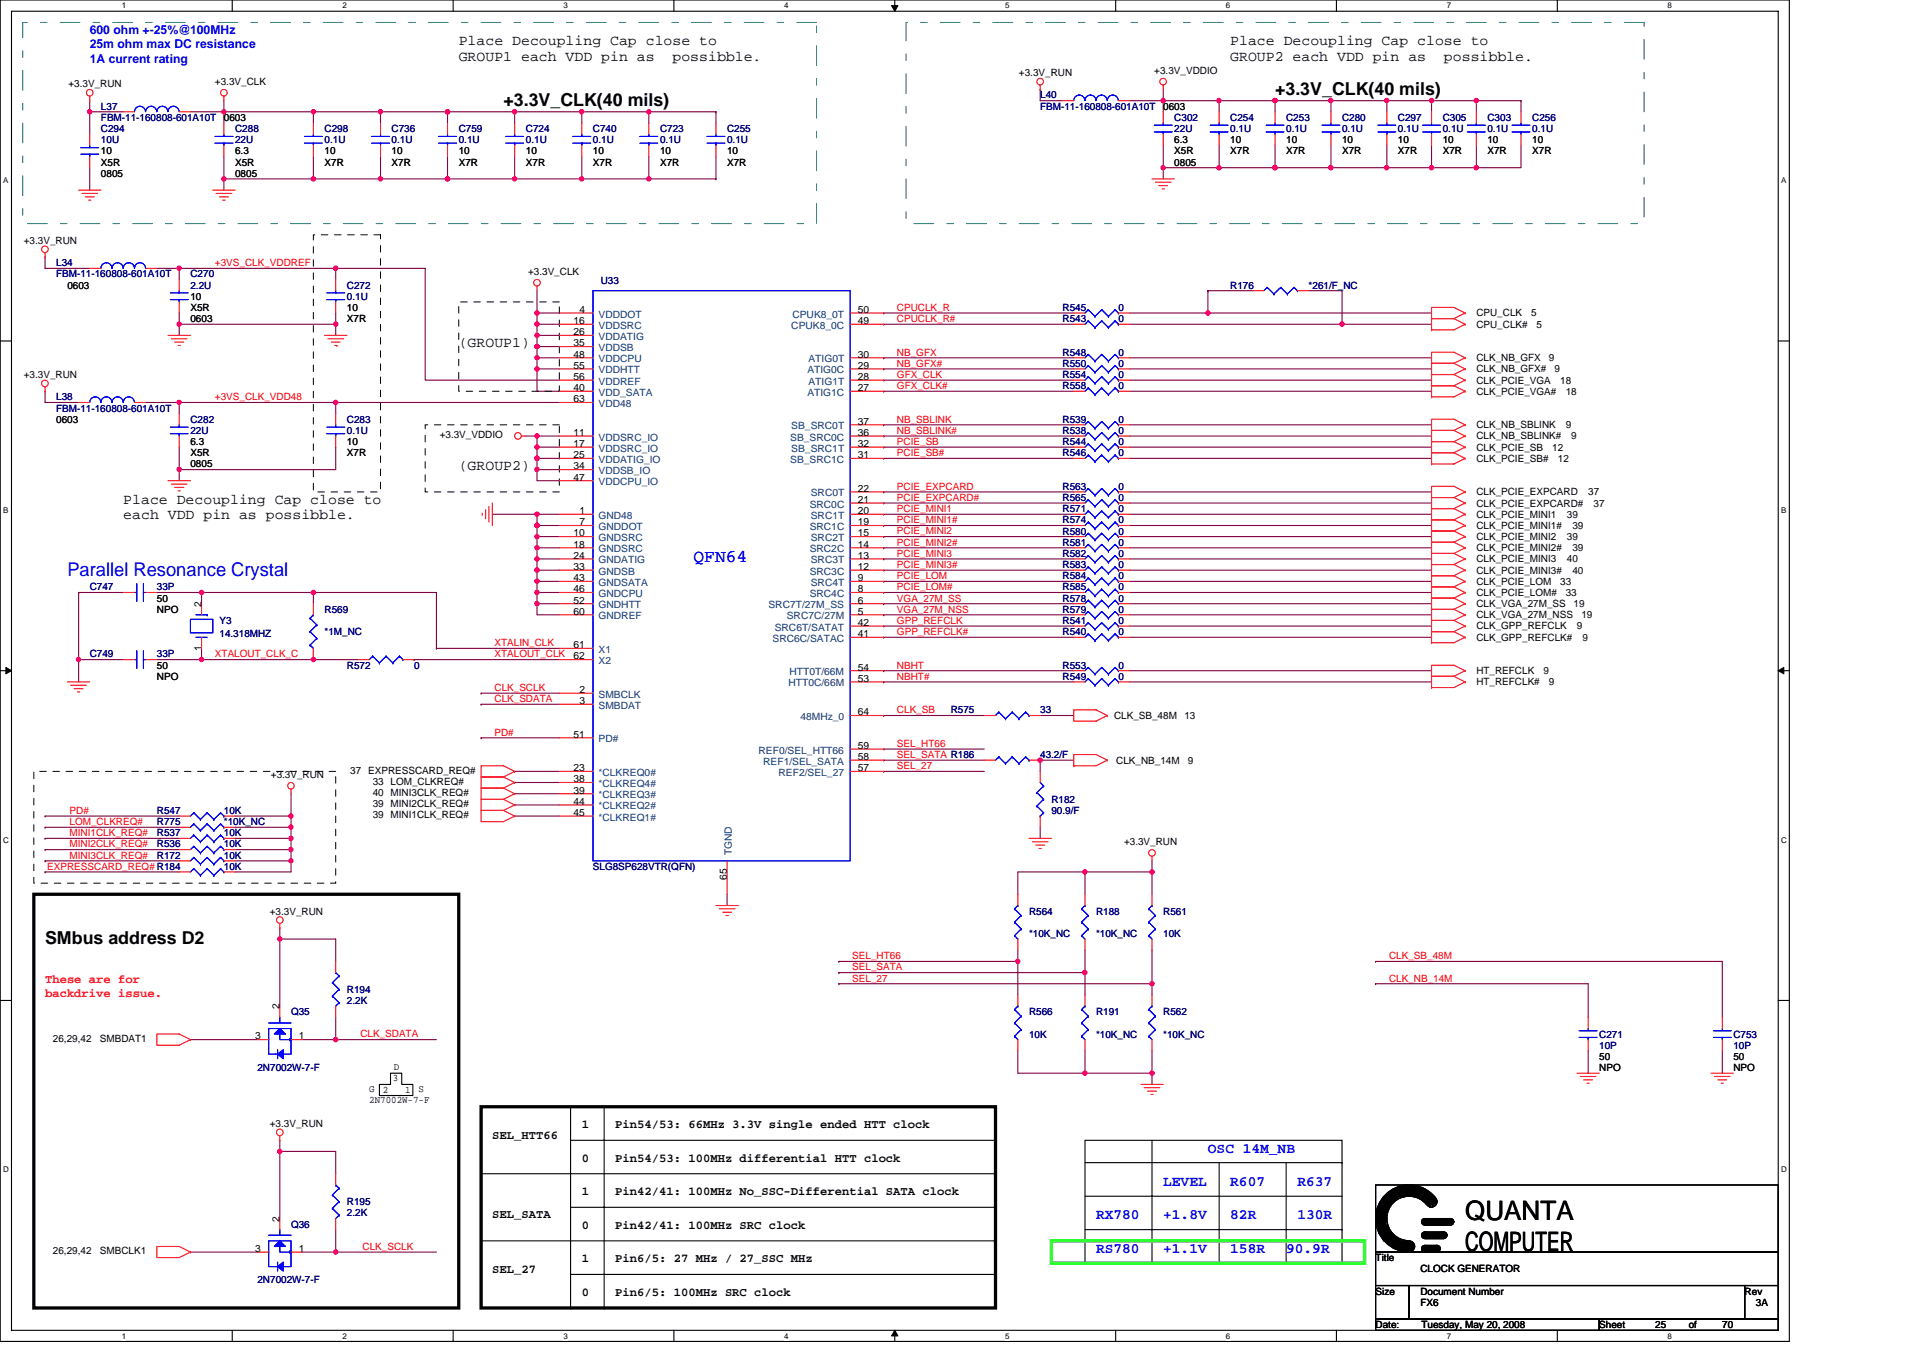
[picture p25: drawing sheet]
<svg xmlns="http://www.w3.org/2000/svg" width="297mm" height="210mm" viewBox="0 0 297 210" stroke-linecap="round" stroke-linejoin="round" font-family="sans-serif">
<defs><g id="words">
<g font-size="4.1">
<text x="226.3" y="188.5">QUANTA</text>
<text x="226.3" y="193.3">COMPUTER</text>
</g>
<text font-size="2.9" fill="#00f" x="10.4" y="89">Parallel Resonance Crystal</text>
<g font-size="2.8">
<text x="77.8" y="16.4">+3.3V_CLK(40 mils)</text>
<text x="197" y="14.7">+3.3V_CLK(40 mils)</text>
<text x="7" y="145.9">SMbus address D2</text>
</g>
<text font-size="2.8" fill="#00f" x="107.1" y="86.8">QFN64</text>
<g font-size="2.2">
<text x="70.9" y="7">Place Decoupling Cap close to</text>
<text x="70.9" y="9.4">GROUP1 each VDD pin as</text>
<text x="103.9" y="9.4">possibble.</text>
<text x="190" y="7">Place Decoupling Cap close to</text>
<text x="190" y="9.4">GROUP2 each VDD pin as</text>
<text x="223" y="9.4">possibble.</text>
<text x="70.9" y="53.6">(GROUP1)</text>
<text x="19" y="77.8">Place Decoupling Cap close to</text>
<text x="70.9" y="72.6">(GROUP2)</text>
<text x="19" y="80.2">each VDD pin as possibble.</text>
</g>
<g font-size="2.2" fill="#00f">
<text x="186.6" y="178.1">OSC 14M_NB</text>
<text x="179.7" y="183.2">LEVEL</text>
<text x="190" y="183.2">R607</text>
<text x="200.4" y="183.2">R637</text>
<text x="169.3" y="188.4">RX780</text>
<text x="179.7" y="188.4">+1.8V</text>
<text x="190" y="188.4">82R</text>
<text x="200.4" y="188.4">130R</text>
<text x="169.3" y="193.6">RS780</text>
<text x="179.7" y="193.6">+1.1V</text>
<text x="190" y="193.6">158R</text>
<text x="198.7" y="193.6">90.9R</text>
</g>
<g font-size="1.9" fill="#00f">
<text x="13.9" y="5.2">600 ohm +-25%@100MHz</text>
<text x="13.9" y="7.5">25m ohm max DC resistance</text>
<text x="13.9" y="9.7">1A current rating</text>
</g>
<g font-size="1.9" fill="#f00">
<text x="7" y="151.9">These are for</text>
<text x="7" y="154">backdrive issue.</text>
</g>
<g font-size="1.9">
<text x="76" y="176">SEL_HTT66</text>
<text x="89.9" y="174.3">1</text>
<text x="89.9" y="179.5">0</text>
<text x="95" y="179.5">Pin54/53: 100MHz differential HTT clock</text>
<text x="95" y="174.3">Pin54/53: 66MHz 3.3V single ended HTT clock</text>
<text x="89.9" y="184.7">1</text>
<text x="95" y="184.7">Pin42/41: 100MHz No_SSC-Differential SATA clock</text>
<text x="76" y="188.1">SEL_SATA</text>
<text x="89.9" y="189.9">0</text>
<text x="95" y="189.9">Pin42/41: 100MHz SRC clock</text>
<text x="76" y="196.8">SEL_27</text>
<text x="89.9" y="195.1">1</text>
<text x="95" y="195.1">Pin6/5: 27 MHz / 27_SSC MHz</text>
<text x="89.9" y="200.2">0</text>
<text x="95" y="200.2">Pin6/5: 100MHz SRC clock</text>
</g>
<g font-size="1.5">
<text x="157.4" y="11.8">+3.3V_RUN</text>
<text x="178.3" y="11.4">+3.3V_VDDIO</text>
<text x="10.6" y="13.5">+3.3V_RUN</text>
<text x="33.2" y="13.1">+3.3V_CLK</text>
<text x="179.7" y="17">0603</text>
<text x="15.6" y="23.9">10</text>
<text x="34.6" y="18.7">0603</text>
<text x="36.3" y="23.9">6.3</text>
<text x="50.1" y="23.9">10</text>
<text x="60.5" y="23.9">10</text>
<text x="70.9" y="23.9">10</text>
<text x="81.2" y="23.9">10</text>
<text x="91.6" y="23.9">10</text>
<text x="102" y="23.9">10</text>
<text x="112.3" y="23.9">10</text>
<text x="181.4" y="22.1">6.3</text>
<text x="181.4" y="23.9">X5R</text>
<text x="190" y="22.1">10</text>
<text x="190" y="23.9">X7R</text>
<text x="198.7" y="22.1">10</text>
<text x="198.7" y="23.9">X7R</text>
<text x="207.3" y="22.1">10</text>
<text x="207.3" y="23.9">X7R</text>
<text x="215.9" y="22.1">10</text>
<text x="215.9" y="23.9">X7R</text>
<text x="222.9" y="22.1">10</text>
<text x="222.9" y="23.9">X7R</text>
<text x="229.8" y="22.1">10</text>
<text x="229.8" y="23.9">X7R</text>
<text x="236.7" y="22.1">10</text>
<text x="236.7" y="23.9">X7R</text>
<text x="15.6" y="25.6">X5R</text>
<text x="15.6" y="27.3">0805</text>
<text x="36.3" y="27.3">0805</text>
<text x="36.3" y="25.6">X5R</text>
<text x="50.1" y="25.6">X7R</text>
<text x="60.5" y="25.6">X7R</text>
<text x="70.9" y="25.6">X7R</text>
<text x="81.2" y="25.6">X7R</text>
<text x="91.6" y="25.6">X7R</text>
<text x="102" y="25.6">X7R</text>
<text x="112.3" y="25.6">X7R</text>
<text x="181.4" y="25.6">0805</text>
<text x="3.7" y="37.7">+3.3V_RUN</text>
<text x="10.4" y="44.6">0603</text>
<text x="29.4" y="46.3">10</text>
<text x="81.6" y="42.5">+3.3V_CLK</text>
<text x="29.4" y="49.8">0603</text>
<text x="29.4" y="48">X5R</text>
<text x="53.6" y="48">10</text>
<text x="53.6" y="49.8">X7R</text>
<text x="88.6" y="51.8">26</text>
<text x="88.6" y="53.5">35</text>
<text x="88.6" y="50.1">16</text>
<text x="89.5" y="48.3">4</text>
<text x="132.5" y="50.1">49</text>
<text x="132.5" y="48.3">50</text>
<text x="228" y="48.9">CPU_CLK</text>
<text x="228" y="50.6">CPU_CLK#</text>
<text x="236.5" y="48.9">5</text>
<text x="237.4" y="50.6">5</text>
<text x="3.7" y="58.4">+3.3V_RUN</text>
<text x="88.6" y="55.3">48</text>
<text x="88.6" y="57">55</text>
<text x="88.6" y="58.7">56</text>
<text x="132.5" y="57">29</text>
<text x="132.5" y="58.7">28</text>
<text x="132.5" y="55.3">30</text>
<text x="228" y="57.5">CLK_NB_GFX#</text>
<text x="228" y="55.8">CLK_NB_GFX</text>
<text x="228" y="59.3">CLK_PCIE_VGA</text>
<text x="239.3" y="55.8">9</text>
<text x="240.1" y="57.5">9</text>
<text x="241" y="59.3">18</text>
<text x="8.7" y="65.3">0603</text>
<text x="88.6" y="60.4">40</text>
<text x="88.6" y="62.2">63</text>
<text x="132.5" y="60.4">27</text>
<text x="132.5" y="65.6">37</text>
<text x="228" y="61">CLK_PCIE_VGA#</text>
<text x="241.8" y="61">18</text>
<text x="29.4" y="68.8">6.3</text>
<text x="29.4" y="70.5">X5R</text>
<text x="53.6" y="68.8">10</text>
<text x="53.6" y="70.5">X7R</text>
<text x="67.9" y="67.7">+3.3V_VDDIO</text>
<text x="88.6" y="67.4">11</text>
<text x="88.6" y="69.1">17</text>
<text x="88.6" y="70.8">25</text>
<text x="132.5" y="67.4">36</text>
<text x="132.5" y="70.8">31</text>
<text x="132.5" y="69.1">32</text>
<text x="228" y="66.2">CLK_NB_SBLINK</text>
<text x="228" y="67.9">CLK_NB_SBLINK#</text>
<text x="228" y="69.6">CLK_PCIE_SB</text>
<text x="228" y="71.4">CLK_PCIE_SB#</text>
<text x="239.8" y="69.6">12</text>
<text x="240.6" y="71.4">12</text>
<text x="241.8" y="66.2">9</text>
<text x="242.7" y="67.9">9</text>
<text x="29.4" y="72.2">0805</text>
<text x="88.6" y="72.5">34</text>
<text x="88.6" y="74.3">47</text>
<text x="132.5" y="77.7">21</text>
<text x="132.5" y="76">22</text>
<text x="228" y="76.5">CLK_PCIE_EXPCARD</text>
<text x="245.3" y="76.5">37</text>
<text x="88.6" y="82.9">10</text>
<text x="89.5" y="79.4">1</text>
<text x="89.5" y="81.2">7</text>
<text x="132.5" y="81.2">19</text>
<text x="132.5" y="82.9">15</text>
<text x="132.5" y="79.4">20</text>
<text x="228" y="80">CLK_PCIE_MINI1</text>
<text x="228" y="81.7">CLK_PCIE_MINI1#</text>
<text x="228" y="83.4">CLK_PCIE_MINI2</text>
<text x="228" y="78.3">CLK_PCIE_EXPCARD#</text>
<text x="242" y="80">39</text>
<text x="242" y="83.4">39</text>
<text x="242.9" y="81.7">39</text>
<text x="246.2" y="78.3">37</text>
<text x="88.6" y="84.6">18</text>
<text x="88.6" y="86.3">24</text>
<text x="88.6" y="88.1">33</text>
<text x="88.6" y="89.8">43</text>
<text x="132.5" y="88.1">12</text>
<text x="132.5" y="84.6">14</text>
<text x="132.5" y="89.8">9</text>
<text x="132.5" y="86.3">13</text>
<text x="228" y="86.9">CLK_PCIE_MINI3</text>
<text x="228" y="88.6">CLK_PCIE_MINI3#</text>
<text x="228" y="85.2">CLK_PCIE_MINI2#</text>
<text x="242" y="86.9">40</text>
<text x="242.9" y="88.6">40</text>
<text x="242.9" y="85.2">39</text>
<text x="24.2" y="92.9">50</text>
<text x="24.2" y="94.7">NPO</text>
<text x="31.1" y="93.8" transform="rotate(-90 31.1 93.8)">2</text>
<text x="88.6" y="91.5">46</text>
<text x="88.6" y="93.3">52</text>
<text x="88.6" y="95">60</text>
<text x="132.5" y="93.3">6</text>
<text x="132.5" y="91.5">8</text>
<text x="132.5" y="95">5</text>
<text x="228" y="92.1">CLK_PCIE_LOM#</text>
<text x="228" y="90.4">CLK_PCIE_LOM</text>
<text x="228" y="93.8">CLK_VGA_27M_SS</text>
<text x="228" y="95.5">CLK_VGA_27M_NSS</text>
<text x="241" y="90.4">33</text>
<text x="241.8" y="92.1">33</text>
<text x="243.1" y="93.8">19</text>
<text x="244.3" y="95.5">19</text>
<text x="31.1" y="100.6" transform="rotate(-90 31.1 100.6)">1</text>
<text x="88.6" y="100.2">61</text>
<text x="88.6" y="101.9">62</text>
<text x="132.5" y="96.7">42</text>
<text x="132.5" y="98.4">41</text>
<text x="228" y="97.3">CLK_GPP_REFCLK</text>
<text x="228" y="99">CLK_GPP_REFCLK#</text>
<text x="243.6" y="97.3">9</text>
<text x="244.4" y="99">9</text>
<text x="24.2" y="103.3">50</text>
<text x="24.2" y="105">NPO</text>
<text x="89.5" y="107.1">2</text>
<text x="132.5" y="105.3">53</text>
<text x="132.5" y="103.6">54</text>
<text x="228" y="105.9">HT_REFCLK#</text>
<text x="228" y="104.2">HT_REFCLK</text>
<text x="238.4" y="104.2">9</text>
<text x="239.3" y="105.9">9</text>
<text x="88.6" y="114">51</text>
<text x="89.5" y="108.8">3</text>
<text x="132.5" y="110.5">64</text>
<text x="172.1" y="111.1">CLK_SB_48M</text>
<text x="183" y="111.1">13</text>
<text x="54.1" y="119.5">37 EXPRESSCARD_REQ#</text>
<text x="88.6" y="119.2">23</text>
<text x="132.5" y="119.2">57</text>
<text x="132.5" y="117.4">58</text>
<text x="132.5" y="115.7">59</text>
<text x="172.4" y="118">CLK_NB_14M</text>
<text x="183.5" y="118">9</text>
<text x="41.8" y="120.2">+3.3V_RUN</text>
<text x="57.6" y="124.7">39 MINI2CLK_REQ#</text>
<text x="57.6" y="123">40 MINI3CLK_REQ#</text>
<text x="57.6" y="121.3">33 LOM_CLKREQ#</text>
<text x="88.6" y="120.9">38</text>
<text x="88.6" y="122.6">39</text>
<text x="88.6" y="124.4">44</text>
<text x="57.6" y="126.4">39 MINI1CLK_REQ#</text>
<text x="88.6" y="126.1">45</text>
<text x="173.6" y="130.6">+3.3V_RUN</text>
<text x="112.3" y="136" transform="rotate(-90 112.3 136)">65</text>
<text x="41.7" y="141.3">+3.3V_RUN</text>
<text x="43.2" y="156" transform="rotate(-90 43.2 156)">2</text>
<text x="8.2" y="161">26,29,42</text>
<text x="15.4" y="161">SMBDAT1</text>
<text x="39.4" y="160.6">3</text>
<text x="46.2" y="160.6">1</text>
<text x="60.7" y="167">3</text>
<text x="60.9" y="165.3">D</text>
<text x="247" y="163.8">50</text>
<text x="247" y="165.5">NPO</text>
<text x="267.8" y="163.8">50</text>
<text x="267.8" y="165.5">NPO</text>
<text x="57" y="168.8">G</text>
<text x="57" y="170.5">2N7002W-7-F</text>
<text x="59.1" y="169">2</text>
<text x="62.6" y="169">1</text>
<text x="64.6" y="168.8">S</text>
<text x="41.7" y="174.1">+3.3V_RUN</text>
<text x="43.2" y="188.8" transform="rotate(-90 43.2 188.8)">2</text>
<text x="8.2" y="193.8">26,29,42</text>
<text x="15.4" y="193.8">SMBCLK1</text>
<text x="39.4" y="193.4">3</text>
<text x="46.2" y="193.4">1</text>
<text x="212.5" y="194.9">Title</text>
<text x="219.4" y="196.6">CLOCK GENERATOR</text>
<text x="212.5" y="200">Size</text>
<text x="219.4" y="200">Document Number</text>
<text x="219.4" y="201.8">FX6</text>
<text x="269.5" y="200">Rev</text>
<text x="271.2" y="201.8">3A</text>
<text x="212.5" y="205.2">Date:</text>
<text x="219.6" y="205.2">Tuesday, May 20, 2008</text>
<text x="247" y="205.2">Sheet</text>
<text x="255.7" y="205.2">25</text>
<text x="260.9" y="205.2">of</text>
<text x="266" y="205.2">70</text>
</g>
<g font-size="1.5" fill="#000080">
<text x="15.6" y="17">L37</text>
<text x="160.7" y="15.2">L40</text>
<text x="160.7" y="17">FBM-11-160808-601A10T</text>
<text x="15.6" y="18.7">FBM-11-160808-601A10T</text>
<text x="15.6" y="20.4">C294</text>
<text x="15.6" y="22.1">10U</text>
<text x="36.3" y="20.4">C288</text>
<text x="36.3" y="22.1">22U</text>
<text x="50.1" y="20.4">C298</text>
<text x="50.1" y="22.1">0.1U</text>
<text x="60.5" y="20.4">C736</text>
<text x="60.5" y="22.1">0.1U</text>
<text x="70.9" y="20.4">C759</text>
<text x="70.9" y="22.1">0.1U</text>
<text x="81.2" y="20.4">C724</text>
<text x="81.2" y="22.1">0.1U</text>
<text x="91.6" y="20.4">C740</text>
<text x="91.6" y="22.1">0.1U</text>
<text x="102" y="20.4">C723</text>
<text x="102" y="22.1">0.1U</text>
<text x="112.3" y="20.4">C255</text>
<text x="112.3" y="22.1">0.1U</text>
<text x="181.4" y="18.7">C302</text>
<text x="181.4" y="20.4">22U</text>
<text x="190" y="18.7">C254</text>
<text x="190" y="20.4">0.1U</text>
<text x="198.7" y="18.7">C253</text>
<text x="198.7" y="20.4">0.1U</text>
<text x="207.3" y="18.7">C280</text>
<text x="207.3" y="20.4">0.1U</text>
<text x="215.9" y="18.7">C297</text>
<text x="215.9" y="20.4">0.1U</text>
<text x="222.9" y="18.7">C305</text>
<text x="222.9" y="20.4">0.1U</text>
<text x="229.8" y="18.7">C303</text>
<text x="229.8" y="20.4">0.1U</text>
<text x="236.7" y="18.7">C256</text>
<text x="236.7" y="20.4">0.1U</text>
<text x="8.7" y="41.1">L34</text>
<text x="8.7" y="42.9">FBM-11-160808-601A10T</text>
<text x="29.4" y="42.9">C270</text>
<text x="29.4" y="44.6">2.2U</text>
<text x="53.6" y="44.6">C272</text>
<text x="53.6" y="46.3">0.1U</text>
<text x="92.8" y="43.9">U33</text>
<text x="190" y="44.6">R176</text>
<text x="202.1" y="44.6">*261/F_NC</text>
<text x="164.1" y="49.8">R543</text>
<text x="164.1" y="48">R545</text>
<text x="172.8" y="49.8">0</text>
<text x="172.8" y="48">0</text>
<text x="164.1" y="58.4">R554</text>
<text x="164.1" y="54.9">R548</text>
<text x="164.1" y="56.7">R550</text>
<text x="172.8" y="58.4">0</text>
<text x="172.8" y="54.9">0</text>
<text x="172.8" y="56.7">0</text>
<text x="8.7" y="61.8">L38</text>
<text x="8.7" y="63.6">FBM-11-160808-601A10T</text>
<text x="29.4" y="65.3">C282</text>
<text x="53.6" y="65.3">C283</text>
<text x="164.1" y="60.1">R558</text>
<text x="164.1" y="65.3">R539</text>
<text x="172.8" y="60.1">0</text>
<text x="172.8" y="65.3">0</text>
<text x="29.4" y="67">22U</text>
<text x="53.6" y="67">0.1U</text>
<text x="164.1" y="67">R538</text>
<text x="164.1" y="68.8">R544</text>
<text x="164.1" y="70.5">R546</text>
<text x="172.8" y="67">0</text>
<text x="172.8" y="68.8">0</text>
<text x="172.8" y="70.5">0</text>
<text x="164.1" y="77.4">R565</text>
<text x="164.1" y="75.7">R563</text>
<text x="172.8" y="77.4">0</text>
<text x="172.8" y="75.7">0</text>
<text x="164.1" y="82.6">R580</text>
<text x="164.1" y="79.1">R571</text>
<text x="164.1" y="80.9">R574</text>
<text x="172.8" y="82.6">0</text>
<text x="172.8" y="79.1">0</text>
<text x="172.8" y="80.9">0</text>
<text x="164.1" y="84.3">R581</text>
<text x="164.1" y="86">R582</text>
<text x="164.1" y="87.8">R583</text>
<text x="164.1" y="89.5">R584</text>
<text x="172.8" y="84.3">0</text>
<text x="172.8" y="86">0</text>
<text x="172.8" y="87.8">0</text>
<text x="172.8" y="89.5">0</text>
<text x="13.9" y="91.2">C747</text>
<text x="24.2" y="91.2">33P</text>
<text x="50.1" y="94.7">R569</text>
<text x="164.1" y="91.2">R585</text>
<text x="164.1" y="92.9">R578</text>
<text x="164.1" y="94.7">R579</text>
<text x="172.8" y="91.2">0</text>
<text x="172.8" y="92.9">0</text>
<text x="172.8" y="94.7">0</text>
<text x="13.9" y="101.6">C749</text>
<text x="24.2" y="101.6">33P</text>
<text x="33.9" y="96.4">Y3</text>
<text x="33.9" y="98.5">14.318MHZ</text>
<text x="50.1" y="98.1">*1M_NC</text>
<text x="164.1" y="96.4">R541</text>
<text x="164.1" y="98.1">R540</text>
<text x="172.8" y="96.4">0</text>
<text x="172.8" y="98.1">0</text>
<text x="53.6" y="103.3">R572</text>
<text x="64" y="103.3">0</text>
<text x="164.1" y="105">R549</text>
<text x="164.1" y="103.3">R553</text>
<text x="172.8" y="105">0</text>
<text x="172.8" y="103.3">0</text>
<text x="146.9" y="110.2">R575</text>
<text x="160.7" y="110.2">33</text>
<text x="160.7" y="117.1">43.2/F</text>
<text x="24.2" y="125.8">R547</text>
<text x="34.6" y="125.8">10K</text>
<text x="162.4" y="124">R182</text>
<text x="162.4" y="125.8">90.9/F</text>
<text x="24.2" y="129.2">R537</text>
<text x="24.2" y="127.5">R775</text>
<text x="24.2" y="130.9">R536</text>
<text x="34.6" y="129.2">10K</text>
<text x="34.6" y="127.5">*10K_NC</text>
<text x="34.6" y="130.9">10K</text>
<text x="24.2" y="132.7">R172</text>
<text x="34.6" y="132.7">10K</text>
<text x="34.6" y="134.4">10K</text>
<text x="91.6" y="134.4">SLG8SP628VTR(QFN)</text>
<text x="159" y="141.3">R564</text>
<text x="169.3" y="141.3">R188</text>
<text x="179.7" y="141.3">R561</text>
<text x="159" y="144.8">*10K_NC</text>
<text x="169.3" y="144.8">*10K_NC</text>
<text x="179.7" y="144.8">10K</text>
<text x="53.6" y="153.4">R194</text>
<text x="53.6" y="155.1">2.2K</text>
<text x="45" y="156.8">Q35</text>
<text x="159" y="156.8">R566</text>
<text x="159" y="160.3">10K</text>
<text x="169.3" y="156.8">R191</text>
<text x="169.3" y="160.3">*10K_NC</text>
<text x="179.7" y="156.8">R562</text>
<text x="179.7" y="160.3">*10K_NC</text>
<text x="247" y="160.3">C271</text>
<text x="267.8" y="160.3">C753</text>
<text x="39.8" y="165.5">2N7002W-7-F</text>
<text x="247" y="162">10P</text>
<text x="267.8" y="162">10P</text>
<text x="45" y="189.7">Q36</text>
<text x="53.6" y="186.2">R195</text>
<text x="53.6" y="187.9">2.2K</text>
<text x="39.8" y="198.3">2N7002W-7-F</text>
</g>
<g font-size="1.5" fill="#f00">
<text x="33.2" y="41.1">+3VS_CLK_VDDREF</text>
<text x="138.6" y="48">CPUCLK_R</text>
<text x="138.6" y="49.8">CPUCLK_R#</text>
<text x="138.6" y="58.4">GFX_CLK</text>
<text x="138.6" y="54.9">NB_GFX</text>
<text x="138.6" y="56.7">NB_GFX#</text>
<text x="33.2" y="61.8">+3VS_CLK_VDD48</text>
<text x="138.6" y="65.3">NB_SBLINK</text>
<text x="138.6" y="60.1">GFX_CLK#</text>
<text x="138.6" y="67">NB_SBLINK#</text>
<text x="138.6" y="70.5">PCIE_SB#</text>
<text x="138.6" y="68.7">PCIE_SB</text>
<text x="138.6" y="77.4">PCIE_EXPCARD#</text>
<text x="138.6" y="75.7">PCIE_EXPCARD</text>
<text x="138.6" y="82.6">PCIE_MINI2</text>
<text x="138.6" y="80.9">PCIE_MINI1#</text>
<text x="138.6" y="79.1">PCIE_MINI1</text>
<text x="138.6" y="89.5">PCIE_LOM</text>
<text x="138.6" y="84.3">PCIE_MINI2#</text>
<text x="138.6" y="86">PCIE_MINI3</text>
<text x="138.6" y="87.8">PCIE_MINI3#</text>
<text x="138.6" y="91.2">PCIE_LOM#</text>
<text x="138.6" y="94.7">VGA_27M_NSS</text>
<text x="138.6" y="92.9">VGA_27M_SS</text>
<text x="33.2" y="101.6">XTALOUT_CLK_C</text>
<text x="76.4" y="99.8">XTALIN_CLK</text>
<text x="76.4" y="101.6">XTALOUT_CLK</text>
<text x="138.6" y="96.4">GPP_REFCLK</text>
<text x="138.6" y="98.1">GPP_REFCLK#</text>
<text x="76.4" y="106.8">CLK_SCLK</text>
<text x="138.6" y="103.3">NBHT</text>
<text x="138.6" y="105">NBHT#</text>
<text x="76.4" y="108.5">CLK_SDATA</text>
<text x="76.4" y="113.7">PD#</text>
<text x="138.6" y="110.2">CLK_SB</text>
<text x="138.6" y="117.1">SEL_SATA R186</text>
<text x="138.6" y="118.9">SEL_27</text>
<text x="138.6" y="115.4">SEL_HT66</text>
<text x="10.7" y="125.8">PD#</text>
<text x="10.7" y="129.2">MINI1CLK_REQ#</text>
<text x="10.7" y="130.9">MINI2CLK_REQ#</text>
<text x="10.7" y="127.5">LOM_CLKREQ#</text>
<text x="7.3" y="134.4">EXPRESSCARD_REQ# R184</text>
<text x="10.7" y="132.7">MINI3CLK_REQ#</text>
<text x="131.7" y="149.9">SEL_SATA</text>
<text x="131.7" y="148.2">SEL_HT66</text>
<text x="214.6" y="148.2">CLK_SB_48M</text>
<text x="131.7" y="151.7">SEL_27</text>
<text x="214.6" y="151.7">CLK_NB_14M</text>
<text x="55.7" y="160.3">CLK_SDATA</text>
<text x="56" y="193.1">CLK_SCLK</text>
</g>
<g font-size="1.5" fill="#004080">
<text x="92.5" y="52.5">VDDATIG</text>
<text x="92.5" y="50.8">VDDSRC</text>
<text x="92.5" y="49.1">VDDDOT</text>
<text x="122.2" y="50.8">CPUK8_0C</text>
<text x="122.4" y="49.1">CPUK8_0T</text>
<text x="92.5" y="54.3">VDDSB</text>
<text x="92.5" y="56">VDDCPU</text>
<text x="92.5" y="57.7">VDDHTT</text>
<text x="92.5" y="59.4">VDDREF</text>
<text x="124.7" y="57.7">ATIG0C</text>
<text x="124.9" y="59.4">ATIG1T</text>
<text x="124.9" y="56">ATIG0T</text>
<text x="92.5" y="61.2">VDD_SATA</text>
<text x="92.5" y="62.9">VDD48</text>
<text x="124.7" y="61.2">ATIG1C</text>
<text x="92.5" y="68.1">VDDSRC_IO</text>
<text x="92.5" y="69.8">VDDSRC_IO</text>
<text x="92.5" y="71.5">VDDATIG_IO</text>
<text x="122.1" y="68.1">SB_SRC0C</text>
<text x="122.1" y="71.5">SB_SRC1C</text>
<text x="122.2" y="66.3">SB_SRC0T</text>
<text x="122.2" y="69.8">SB_SRC1T</text>
<text x="92.5" y="73.3">VDDSB_IO</text>
<text x="92.5" y="75">VDDCPU_IO</text>
<text x="125.2" y="76.7">SRC0T</text>
<text x="92.5" y="80.2">GND48</text>
<text x="92.5" y="81.9">GNDDOT</text>
<text x="92.5" y="83.6">GNDSRC</text>
<text x="125.1" y="81.9">SRC1C</text>
<text x="125.1" y="78.4">SRC0C</text>
<text x="125.2" y="83.6">SRC2T</text>
<text x="125.2" y="80.2">SRC1T</text>
<text x="92.5" y="85.3">GNDSRC</text>
<text x="92.5" y="87.1">GNDATIG</text>
<text x="92.5" y="88.8">GNDSB</text>
<text x="125.1" y="88.8">SRC3C</text>
<text x="125.1" y="85.3">SRC2C</text>
<text x="125.2" y="87.1">SRC3T</text>
<text x="92.5" y="90.5">GNDSATA</text>
<text x="92.5" y="92.2">GNDCPU</text>
<text x="92.5" y="94">GNDHTT</text>
<text x="92.5" y="95.7">GNDREF</text>
<text x="118.7" y="94">SRC7T/27M_SS</text>
<text x="121.5" y="95.7">SRC7C/27M</text>
<text x="125.1" y="92.2">SRC4C</text>
<text x="125.2" y="90.5">SRC4T</text>
<text x="92.5" y="100.9">X1</text>
<text x="119.3" y="99.2">SRC6C/SATAC</text>
<text x="119.7" y="97.4">SRC6T/SATAT</text>
<text x="92.5" y="107.8">SMBCLK</text>
<text x="92.5" y="102.6">X2</text>
<text x="121.8" y="106.1">HTT0C/66M</text>
<text x="122" y="104.3">HTT0T/66M</text>
<text x="92.5" y="109.5">SMBDAT</text>
<text x="123.7" y="111.3">48MHz_0</text>
<text x="92.5" y="114.7">PD#</text>
<text x="92.5" y="119.9">*CLKREQ0#</text>
<text x="117.2" y="116.4">REF0/SEL_HTT66</text>
<text x="117.9" y="118.2">REF1/SEL_SATA</text>
<text x="120.3" y="119.9">REF2/SEL_27</text>
<text x="92.5" y="121.6">*CLKREQ4#</text>
<text x="92.5" y="123.3">*CLKREQ3#</text>
<text x="92.5" y="125.1">*CLKREQ2#</text>
<text x="92.5" y="126.8">*CLKREQ1#</text>
<text x="113" y="132.1" transform="rotate(-90 113 132.1)">TGND</text>
</g>
<g font-size="1.2">
<text x="18.8" y="1.3">1</text>
<text x="52.9" y="1.3">2</text>
<text x="87" y="1.3">3</text>
<text x="121.1" y="1.3">4</text>
<text x="155.3" y="1.3">5</text>
<text x="189.4" y="1.3">6</text>
<text x="223.5" y="1.3">7</text>
<text x="257.6" y="1.3">8</text>
<text x=".5" y="28.3">A</text>
<text x="275.1" y="28.3">A</text>
<text x=".5" y="79.2">B</text>
<text x="275.1" y="79.2">B</text>
<text x=".5" y="130.2">C</text>
<text x="275.1" y="130.2">C</text>
<text x=".5" y="181.1">D</text>
<text x="275.1" y="181.1">D</text>
<text x="18.8" y="206.8">1</text>
<text x="52.9" y="206.8">2</text>
<text x="87" y="206.8">3</text>
<text x="121.1" y="206.8">4</text>
<text x="155.3" y="206.8">5</text>
<text x="189.4" y="206.8">6</text>
<text x="223.5" y="206.8">7</text>
<text x="257.6" y="206.8">8</text>
</g>
</g></defs>
<path d="M0 0h276.4v207.3h-276.4zM1.8 1.7h272.9v203.8h-272.9z" fill="none" stroke="#000" stroke-width=".17"/>
<g fill="#fff">
<path d="M18.8 .2h.7v1.4h-.7z"/>
<path d="M18.8 205.7h.7v1.4h-.7z"/>
</g>
<path d="M35.9 0v1.7M35.9 205.5v1.8" fill="none" stroke="#000" stroke-width=".17"/>
<g fill="#fff">
<path d="M52.9 .2h.7v1.4h-.7z"/>
<path d="M52.9 205.7h.7v1.4h-.7z"/>
</g>
<path d="M70 0v1.7M70 205.5v1.8" fill="none" stroke="#000" stroke-width=".17"/>
<g fill="#fff">
<path d="M87 .2h.7v1.4h-.7z"/>
<path d="M87 205.7h.7v1.4h-.7z"/>
</g>
<path d="M104.1 0v1.7M104.1 205.5v1.8" fill="none" stroke="#000" stroke-width=".17"/>
<g fill="#fff">
<path d="M121.1 .2h.7v1.4h-.7z"/>
<path d="M121.1 205.7h.7v1.4h-.7z"/>
</g>
<path d="M138.2 0v1.7M138.2 205.5v1.8" fill="none" stroke="#000" stroke-width=".17"/>
<path d="M137.7 .9h1l-.5 .8zM138.2 205.5l.5 .9h-1z" fill="#000" stroke="#000" stroke-width=".15"/>
<g fill="#fff">
<path d="M155.3 .2h.6v1.4h-.6z"/>
<path d="M155.3 205.7h.6v1.4h-.6z"/>
</g>
<path d="M172.3 0v1.7M172.3 205.5v1.8" fill="none" stroke="#000" stroke-width=".17"/>
<g fill="#fff">
<path d="M189.4 .2h.6v1.4h-.6z"/>
<path d="M189.4 205.7h.6v1.4h-.6z"/>
</g>
<path d="M206.4 0v1.7M206.4 205.5v1.8" fill="none" stroke="#000" stroke-width=".17"/>
<g fill="#fff">
<path d="M223.5 .2h.6v1.4h-.6z"/>
<path d="M223.5 205.7h.6v1.4h-.6z"/>
</g>
<path d="M240.6 0v1.7M240.6 205.5v1.8" fill="none" stroke="#000" stroke-width=".17"/>
<g fill="#fff">
<path d="M257.6 .2h.7v1.4h-.7z"/>
<path d="M257.6 205.7h.7v1.4h-.7z"/>
<path d="M.5 27.2h.8v1.4h-.8z"/>
<path d="M275.1 27.2h.8v1.4h-.8z"/>
<path d="M.5 78.1h.8v1.4h-.8z"/>
<path d="M275.1 78.1h.8v1.4h-.8z"/>
</g>
<path d="M0 52.7h1.8M274.7 52.7h1.7" fill="none" stroke="#000" stroke-width=".17"/>
<g fill="#fff">
<path d="M.5 129.1h.8v1.4h-.8z"/>
<path d="M275.1 129.1h.9v1.4h-.9z"/>
</g>
<path d="M0 103.6h1.8M274.7 103.6h1.7" fill="none" stroke="#000" stroke-width=".17"/>
<path d="M.9 103.1l.9 .5-.9 .5zM274.7 103.6l.8-.5v1z" fill="#000" stroke="#000" stroke-width=".15"/>
<g fill="#fff">
<path d="M.5 180h.8v1.4h-.8z"/>
<path d="M275.1 180h.9v1.4h-.9z"/>
</g>
<g fill="none" stroke="#000" stroke-width=".17">
<path d="M0 154.6h1.8M274.7 154.6h1.7M60.3 165.8h1.8v1.8h1.7v1.7h-5.2v-1.7h1.7zM88.1 176.2h65.7M88.1 171v31.1M93.3 171v31.1M167.6 176.2h39.7v19h-39.7zM167.6 179.6h39.7M177.9 176.2v19M188.3 179.6v15.6M198.7 179.6v15.6M207.3 179.6h.1"/>
<path d="M74.3 191.7h79.5M74.3 181.4h79.5M88.1 186.5h65.7M88.1 196.9h65.7M153.8 181.4h.1M153.8 196.9h.1M167.6 184.8h39.7M167.6 190h39.7M188.3 195.2h.1M198.7 195.2h.1M207.3 190h.1M212.5 183.1h62.2v10.4h-62.2z"/>
<path d="M212.5 193.5h62.2v5.1h-62.2zM212.5 198.6h5.2v5.2h-5.2zM212.7 187.1v2.4l.1 .5v-3.5l.2-.3v4.3l.2 .2v-4.8l.2-.4v5.5l.1 .2v-5.9l.2-.1v6.5M213.9 191.7v-6.7l.2-.2v7.1h.1v-2.6l.2 .4v2.4l.2 .1v-2.2l.1 .4v2l.2 .2v-2.1l.2 .2v2.1h.2v-1.9l.1 .1v1.9h.2v-1.7l.2 .2v1.5l.1 .2v-1.7l.2 .2v1.5h.2v-1.4M214.2 184.5v2.9l.2-.5v-2.4l.2-.2v2.2l.1-.1v-2.3l.2-.1v2l.2-.1v-2.1h.2v1.9l.1-.2v-1.7l.2-.2v1.7l.2-.1v-1.6l.1-.2v1.8M216.3 183.8a4.7 4.7 0 0 1 5.4 2.2M216.3 184.5a4 4 0 0 1 4.8 1.7M216.3 184.3a4.2 4.2 0 0 1 5.1 2.1M216.3 184.2a4.3 4.3 0 0 1 5.2 2.2M216.3 184a4.5 4.5 0 0 1 5.2 2.1M216.3 183.5a4.9 4.9 0 0 1 5.7 2.2M216.3 191.6v.1h.2v1.4h.1v-1.4h.2v1.6h-.3l.5-1.6"/>
<path d="M216.3 183.3v1.7l-.2-.2v-1.4zM216.3 184.9a3.6 3.6 0 0 1 4.5 1.7M216.3 184.7a3.8 3.8 0 0 1 4.7 1.8M216.4 183.6a4.8 4.8 0 0 1 5.5 2.3M216.5 183.4v1.4M217 191.7h.1M217 191.7v1.6l.2-.2v-1.4l.1 .4v1.2h.2v-1.4h.2v1.4h.1v-1.4h.2v1.4l.2-.2v-1l.2 .1v.7M217.7 183.1a5.2 5.2 0 0 1 4 1.9M217.7 183.1a5.2 5.2 0 0 0-5.2 5.2 5.2 5.2 0 0 0 5.2 5.1M217.7 184.8a3.4 3.4 0 0 1 2.6 1.3M217.7 184.8a3.4 3.4 0 0 0-3.5 3.5 3.4 3.4 0 0 0 3.5 3.4M217.7 183.1l-1.6 .2"/>
<path d="M217.7 184.8l-1.3 .2M217.7 198.6h51.8v5.2h-51.8zM219.7 188.4h4.7v.2h-4.8v.2h5l-.2 .2h-4.7l.2 .1h4.5M219.7 190.5h3.7v.2h-3.7l-.1 .2h3.9l-.1 .1h-3.8l.3 .2h3.3M219.7 192.6h2.6v.2h-2.7v.1h2.9l-.2 .2h-2.7l.3 .2h2.4M220.1 192.4h1.9M220.1 193.5h1.9M220.1 191.4h2.9M220.1 190.4h2.9M220.1 189.3h4M220.1 188.3h4M269.5 198.6h5.2v5.2h-5.2z"/>
<path d="M88.1 202.1h.1M93.3 202.1h.1M212.5 203.8h34.5v1.7h-34.5zM247 203.8h27.7v1.7h-27.7z"/>
<circle cx="217.7" cy="192.6" r=".86"/>
<circle cx="220.1" cy="190.9" r=".51"/>
<circle cx="220.1" cy="192.9" r=".51"/>
<circle cx="220.1" cy="188.8" r=".51"/>
<circle cx="221.1" cy="185.7" r=".85"/>
<circle cx="222" cy="192.9" r=".51"/>
<circle cx="223" cy="190.9" r=".51"/>
<circle cx="224" cy="188.8" r=".51"/>
</g>
<g fill="none" stroke="#800040" stroke-width=".17">
<path d="M13.9 17.3v3.4M13.9 17.3h.1M13.9 15.6v1.7M13.9 17.3h5.1M29.4 17.3h5.2M34.6 15.6v1.7M34.6 17.3h.1M34.6 17.3v1.7M34.6 17.3h13.8M48.4 17.3v1.7M48.4 17.3h10.4M58.8 17.3h.1"/>
<path d="M58.8 17.3v1.7M58.8 17.3h51.8M69.1 17.3h.1M69.1 17.3v1.7M79.5 17.3v1.7M79.5 17.3h.1M89.9 17.3v1.7M89.9 17.3h.1M100.2 17.3v1.7M110.6 17.3h.1M110.6 17.3v1.7M160.7 13.8v1.8h3.4"/>
<path d="M174.5 15.6h5.2M179.7 15.6h.1M179.7 15.6h8.6M179.7 13.8v1.8M179.7 15.6v1.7M188.3 15.6h.1M188.3 15.6v1.7M188.3 15.6h32.8M197 15.6h.1M197 15.6v1.7M205.6 15.6v1.7M205.6 15.6h.1"/>
<path d="M214.2 15.6v1.7M214.2 15.6h.1M221.1 15.6h.1M221.1 15.6h6.9v1.7M221.1 15.6v1.7M228 15.6h6.9M234.9 15.6h.1M234.9 15.6v1.7M7 39.7v1.8h6.9M13.9 25.9v3.5M34.6 27.6v1.8M34.6 24.2v3.4"/>
<path d="M34.6 27.6h.1M34.6 27.6h76M48.4 27.6h.1M48.4 24.2v3.4M58.8 24.2v3.4M58.8 27.6h.1M69.1 24.2v3.4M69.1 27.6h.1M79.5 27.6h.1M79.5 24.2v3.4M89.9 24.2v3.4M89.9 27.6h.1"/>
<path d="M100.2 24.2v3.4M110.6 27.6h.1M110.6 24.2v3.4M179.7 25.9v1.7M179.7 25.9h.1M179.7 22.5v3.4M179.7 25.9h41.4M188.3 22.5v3.4M188.3 25.9h.1M197 22.5v3.4M197 25.9h.1M205.6 25.9h.1"/>
<path d="M205.6 22.5v3.4M214.2 22.5v3.4M214.2 25.9h.1M221.1 22.5v3.4M221.1 25.9h.1M228 22.5v3.4h-6.9M228 25.9h.1M234.9 22.5v3.4h-6.9M24.2 41.5h3.5M27.7 41.5v1.7M27.7 50.1v1.7M27.7 41.5h24.2v1.7"/>
<path d="M27.7 41.5h.1M27.7 48.4v1.7M27.7 50.1h.1M27.7 50.1h24.2M51.9 41.5h13.8v17.2h20.7M51.9 41.5h.1M51.9 50.1v1.7M51.9 48.4v1.7M82.9 50.1v1.7M82.9 51.8v1.8M82.9 44.9v3.5M82.9 51.8h.1"/>
<path d="M82.9 48.4v1.7h3.5M82.9 48.4h.1M82.9 48.4h3.5M82.9 53.6h.1M82.9 55.3h3.5M82.9 57h.1M82.9 55.3v1.7h3.5M82.9 55.3h.1M82.9 57v3.5h3.5M82.9 53.6v1.7M82.9 51.8h3.5M82.9 53.6h3.5"/>
<path d="M136.5 48.4h.1M136.5 50.1h.1M136.5 58.7h.1M136.5 55.3h.1M136.5 57h.1M136.5 48.4h29.4M136.5 50.1h29.4M136.5 58.7h29.4M136.5 55.3h29.4M136.5 57h29.4M174.5 50.1h32.8M174.5 48.4h12.1"/>
<path d="M174.5 58.7h46.6M174.5 55.3h46.6M174.5 57h46.6M186.6 44.9h6.9M186.6 44.9v3.5h34.5M186.6 44.9h.1M202.1 44.9h5.2v5.2M207.3 50.1h.1M207.3 50.1h13.8M7 60.5v1.7h5.1M22.5 62.2h5.2M27.7 72.6v1.7"/>
<path d="M27.7 62.2v1.7M27.7 69.1v3.5M27.7 72.6h.1M27.7 62.2h.1M27.7 62.2h24.2M51.9 62.2h34.5M51.9 69.1v3.5h-24.2M51.9 62.2h.1M51.9 62.2v1.7M76 79.5h6.9M81.2 67.4h1.7M82.9 79.5h3.5"/>
<path d="M82.9 79.5h.1M82.9 67.4h.1M82.9 69.1v1.7M82.9 69.1h.1M82.9 67.4h3.5M82.9 70.8h.1M82.9 70.8v1.8h3.5M82.9 72.6h.1M82.9 72.6v1.7h3.5M82.9 67.4v1.7M82.9 79.5v13.8M82.9 70.8h3.5"/>
<path d="M82.9 69.1h3.5M136.5 65.6h.1M136.5 67.4h.1M136.5 60.5h.1M136.5 70.8h.1M136.5 69.1h.1M136.5 79.5h.1M136.5 77.7h.1M136.5 76h.1M136.5 65.6h29.4M136.5 67.4h29.4M136.5 60.5h29.4"/>
<path d="M136.5 70.8h29.4M136.5 69.1h29.4M136.5 79.5h29.4M136.5 77.7h29.4M136.5 76h29.4M174.5 70.8h46.6M174.5 69.1h46.6M174.5 60.5h46.6M174.5 79.5h46.6M174.5 67.4h46.6M174.5 65.6h46.6M174.5 76h46.6"/>
<path d="M174.5 77.7h46.6M12.1 91.5h6.9M12.1 91.5v10.4h6.9M12.1 91.5h.1M24.2 91.5h6.9M31.1 91.5v1.8M31.1 91.5h.1M31.1 91.5h17.3M48.4 91.5h19v8.7M48.4 91.5v1.8M82.9 89.8h.1M82.9 82.9h3.5"/>
<path d="M82.9 82.9h.1M82.9 81.2h3.5M82.9 81.2h.1M82.9 84.6h3.5M82.9 88.1h3.5M82.9 86.4h3.5M82.9 86.4h.1M82.9 84.6h.1M82.9 88.1h.1M82.9 91.5h3.5M82.9 89.8h3.5M82.9 91.5h.1"/>
<path d="M82.9 93.3h3.5M82.9 93.3v1.7h3.5M82.9 93.3h.1M136.5 89.8h.1M136.5 91.5h.1M136.5 84.6h.1M136.5 82.9h.1M136.5 81.2h.1M136.5 86.4h.1M136.5 88.1h.1M136.5 96.7h.1M136.5 98.5h.1"/>
<path d="M136.5 95h.1M136.5 93.3h.1M136.5 91.5h29.4M136.5 89.8h29.4M136.5 84.6h29.4M136.5 82.9h29.4M136.5 81.2h29.4M136.5 86.4h29.4M136.5 88.1h29.4M136.5 96.7h29.4M136.5 98.5h29.4M136.5 95h29.4"/>
<path d="M136.5 93.3h29.4M174.5 81.2h46.6M174.5 82.9h46.6M174.5 84.6h46.6M174.5 86.4h46.6M174.5 88.1h46.6M174.5 89.8h46.6M174.5 91.5h46.6M174.5 96.7h46.6M174.5 98.5h46.6M174.5 95h46.6M174.5 93.3h46.6"/>
<path d="M12.1 101.9v3.5M24.2 101.9h6.9M31.1 101.9h.1M31.1 100.2v1.7M31.1 101.9h24.2M48.4 100.2v1.7M48.4 101.9h.1M64 101.9h.1M64 101.9h22.4M67.4 100.2h.1M67.4 100.2h19M74.3 107.1h.1"/>
<path d="M74.3 108.8h.1M74.3 114h.1M74.3 107.1h12.1M74.3 108.8h12.1M74.3 114h12.1M79.5 119.2h6.9M136.5 110.6h.1M136.5 103.6h.1M136.5 105.4h.1M136.5 117.5h.1M136.5 119.2h.1M136.5 115.7h.1"/>
<path d="M136.5 110.6h15.5M136.5 103.6h29.4M136.5 105.4h29.4M136.5 117.5h15.5M136.5 119.2h15.5M136.5 115.7h15.5M160.7 110.6h5.2M160.7 117.5h5.2M160.7 117.5h.1M160.7 117.5v1.7M174.5 103.6h46.6M174.5 105.4h46.6"/>
<path d="M7 129.5h.1M7 131.3h.1M7 126.1h.1M7 133h.1M7 134.7h.1M7 127.8h.1M7 129.5h20.7M7 131.3h20.7M7 134.7h20.7M7 126.1h20.7M7 133h20.7M7 127.8h20.7"/>
<path d="M36.3 129.5h8.7M36.3 131.3h8.7M36.3 126.1h8.7M36.3 133h8.7M45 127.8h.1M45 129.5h.1M45 122.6v3.5M45 131.3h.1M45 127.8v6.9h-8.7M45 133h.1M45 126.1v1.7h-8.7M45 126.1h.1"/>
<path d="M79.5 126.1h6.9M79.5 124.4h6.9M79.5 122.6h6.9M79.5 120.9h6.9M112.3 138.2v1.7M160.7 127.8v1.7M167.6 134.7h-10.4v3.5M167.6 134.7h.1M167.6 134.7v3.5M167.6 134.7h10.3M177.9 134.7v3.5M177.9 133v1.7"/>
<path d="M43.2 145.1h.1M43.2 145.1h8.7v3.4M43.2 143.4v1.7M43.2 145.1v10.3M51.9 157.2v3.4M129.6 150.3h.1M129.6 152h.1M129.6 148.5h.1M129.6 150.3h38M129.6 152h48.3M129.6 148.5h27.6M157.2 146.8v1.7"/>
<path d="M157.2 148.5h.1M157.2 148.5v5.2M167.6 146.8v3.5M167.6 150.3v3.4M177.9 146.8v5.2M177.9 152h.1M177.9 152v1.7M212.5 152h.1M212.5 152h32.8v5.2M212.5 148.5h.1M212.5 148.5h53.5v8.7M29.4 160.6h10.4"/>
<path d="M43.2 177.9h8.7v3.5M43.2 177.9h.1M43.2 176.2v1.7M43.2 177.9v10.4M46.7 160.6h5.2M51.9 160.6h.1M51.9 160.6h15.5M157.2 162.4v3.4h10.4M167.6 165.8h.1M167.6 162.4v3.4M167.6 165.8h10.3M177.9 162.4v3.4"/>
<path d="M177.9 165.8h.1M177.9 165.8v1.8M245.3 162.4v3.4M266 162.4v3.4M29.4 193.5h10.4M46.7 193.5h5.2M51.9 190v3.5M51.9 193.5h.1M51.9 193.5h15.5"/>
</g>
<g fill="#f0f" stroke="#f0f" stroke-width=".17">
<circle cx="186.6" cy="48.4" r=".34"/>
<circle cx="207.3" cy="50.1" r=".34"/>
<circle cx="44.9" cy="127.8" r=".34"/>
<circle cx="44.9" cy="129.5" r=".34"/>
<circle cx="167.6" cy="150.3" r=".34"/>
<circle cx="177.9" cy="134.7" r=".34"/>
<circle cx="167.6" cy="134.7" r=".34"/>
<circle cx="167.6" cy="165.8" r=".33"/>
<circle cx="177.9" cy="165.8" r=".33"/>
<circle cx="157.2" cy="148.5" r=".33"/>
<circle cx="177.9" cy="152" r=".34"/>
<circle cx="48.4" cy="27.6" r=".33"/>
<circle cx="69.1" cy="17.3" r=".34"/>
<circle cx="58.8" cy="17.3" r=".34"/>
<circle cx="79.5" cy="27.6" r=".33"/>
<circle cx="48.4" cy="17.3" r=".34"/>
<circle cx="34.6" cy="17.3" r=".34"/>
<circle cx="69.1" cy="27.6" r=".33"/>
<circle cx="58.8" cy="27.6" r=".33"/>
<circle cx="13.9" cy="17.3" r=".34"/>
<circle cx="89.8" cy="17.3" r=".34"/>
<circle cx="34.6" cy="27.6" r=".33"/>
<circle cx="79.5" cy="17.3" r=".34"/>
<circle cx="89.9" cy="27.6" r=".33"/>
<circle cx="43.2" cy="177.9" r=".34"/>
<circle cx="43.2" cy="145.1" r=".34"/>
<circle cx="51.9" cy="193.4" r=".34"/>
<circle cx="51.9" cy="160.6" r=".34"/>
<circle cx="82.9" cy="89.8" r=".34"/>
<circle cx="82.9" cy="51.8" r=".34"/>
<circle cx="82.9" cy="50.1" r=".34"/>
<circle cx="82.9" cy="48.4" r=".34"/>
<circle cx="83" cy="53.5" r=".33"/>
<circle cx="82.9" cy="82.9" r=".34"/>
<circle cx="82.9" cy="81.2" r=".34"/>
<circle cx="83" cy="79.4" r=".33"/>
<circle cx="83" cy="88.1" r=".33"/>
<circle cx="82.9" cy="86.4" r=".34"/>
<circle cx="82.9" cy="84.6" r=".34"/>
<circle cx="82.9" cy="57" r=".34"/>
<circle cx="31.1" cy="101.9" r=".34"/>
<circle cx="12.1" cy="101.9" r=".34"/>
<circle cx="48.4" cy="101.9" r=".34"/>
<circle cx="48.4" cy="91.5" r=".34"/>
<circle cx="31.1" cy="91.5" r=".34"/>
<circle cx="82.9" cy="91.5" r=".34"/>
<circle cx="82.9" cy="55.3" r=".34"/>
<circle cx="51.9" cy="62.2" r=".33"/>
<circle cx="27.7" cy="72.5" r=".34"/>
<circle cx="27.7" cy="62.2" r=".33"/>
<circle cx="82.9" cy="93.3" r=".34"/>
<circle cx="82.9" cy="67.3" r=".34"/>
<circle cx="82.9" cy="69.1" r=".34"/>
<circle cx="83" cy="70.8" r=".33"/>
<circle cx="82.9" cy="72.5" r=".34"/>
<circle cx="160.7" cy="117.5" r=".34"/>
<circle cx="196.9" cy="15.5" r=".34"/>
<circle cx="179.7" cy="15.5" r=".34"/>
<circle cx="221.1" cy="15.5" r=".34"/>
<circle cx="188.3" cy="15.5" r=".34"/>
<circle cx="205.6" cy="25.9" r=".34"/>
<circle cx="196.9" cy="25.9" r=".34"/>
<circle cx="188.3" cy="25.9" r=".34"/>
<circle cx="214.2" cy="15.5" r=".34"/>
<circle cx="205.6" cy="15.5" r=".34"/>
<circle cx="214.2" cy="25.9" r=".34"/>
<circle cx="100.2" cy="17.3" r=".34"/>
<circle cx="100.2" cy="27.6" r=".33"/>
<circle cx="179.7" cy="25.9" r=".34"/>
<circle cx="51.9" cy="41.4" r=".34"/>
<circle cx="27.7" cy="41.4" r=".34"/>
<circle cx="51.9" cy="50.1" r=".34"/>
<circle cx="27.7" cy="50.1" r=".34"/>
<circle cx="44.9" cy="131.3" r=".33"/>
<circle cx="221.1" cy="25.9" r=".34"/>
<circle cx="228" cy="25.9" r=".34"/>
<circle cx="228" cy="15.5" r=".34"/>
<circle cx="44.9" cy="133" r=".34"/>
<circle cx="44.9" cy="126.1" r=".34"/>
</g>
<g fill="none" stroke="#f00" stroke-width=".17">
<path d="M13.9 15.6h.1M13.9 14.9v.7M19 17.3h1.8M27.7 17.3h1.7M34.6 14.9v.7M34.6 19v1.7M48.4 19v1.7M58.8 19v1.7M69.1 19v1.7M79.5 19v1.7M89.9 19v1.7M100.2 19v1.7"/>
<path d="M110.6 19v1.7M160.7 13.8h.1M160.7 13.1v.7M164.1 15.6h1.8M172.8 15.6h1.7M179.7 13.1v.7M179.7 17.3v1.7M188.3 17.3v1.7M197 17.3v1.7M205.6 17.3v1.7M214.2 17.3v1.7M221.1 17.3v1.7"/>
<path d="M228 17.3v1.7M234.9 17.3v1.7M7 39.7h.1M7 39.1v.6M12.1 29.4h3.5M12.7 29.9h2.4M13.2 30.4h1.4M13.7 30.9h.3M13.9 20.7v1.8M13.9 24.2v1.7M32.9 29.4h3.4M33.4 29.9h2.4"/>
<path d="M33.9 30.4h1.4M34.4 30.9h.4M34.6 22.5v1.7M48.4 22.5v1.7M58.8 22.5v1.7M69.1 22.5v1.7M79.5 22.5v1.7M89.9 22.5v1.7M100.2 22.5v1.7M110.6 22.5v1.7M177.9 27.6h3.5M178.5 28.2h2.4"/>
<path d="M179 28.7h1.4M179.5 29.2h.3M179.7 20.7v1.8M188.3 20.7v1.8M197 20.7v1.8M205.6 20.7v1.8M214.2 20.7v1.8M221.1 20.7v1.8M228 20.7v1.8M234.9 20.7v1.8M7 59.8v.7M13.9 41.5h1.7"/>
<path d="M22.5 41.5h1.7M25.9 51.8h3.5M26.5 52.3h2.4M27 52.9h1.4M27.5 53.4h.4M27.7 43.2v1.7M27.7 46.7v1.7M50.1 51.8h3.5M50.6 52.3h2.5M51.2 52.9h1.4M51.7 53.4h.3M51.9 43.2v1.7"/>
<path d="M51.9 46.7v1.7M52 53.4h.1M82.9 44.2v.7M86.4 58.7h5.2M86.4 55.3h5.2M86.4 50.1h5.2M86.4 51.8h5.2M86.4 53.6h5.2M86.4 57h5.2M86.4 48.4h5.2M131.3 58.7h5.2M131.3 55.3h5.2"/>
<path d="M131.3 50.1h5.2M131.3 57h5.2M131.3 48.4h5.2M165.9 58.7h1.7M165.9 55.3h1.7M165.9 50.1h1.7M165.9 57h1.7M165.9 48.4h1.7M172.8 58.7h1.7M172.8 55.3h1.7M172.8 50.1h1.7M172.8 57h1.7"/>
<path d="M172.8 48.4h1.7M193.5 44.9h1.7M200.4 44.9h1.7M221.1 49.2h3.5M221.1 49.2h.1M221.1 51h.1M221.1 57.9h3.5M221.1 57.9h.1M221.1 56.1h3.5M221.1 56.1h.1M221.1 59.6h3.5M221.1 59.6h.1"/>
<path d="M224.6 49.2h-3.5v1.8M224.6 56.1h-3.5v1.8M224.6 59.6h-3.5v1.7M224.6 57.9h-3.5v1.7M224.6 49.2l1.7 .9M224.6 56.1l1.7 .9M224.6 59.6l1.7 .9M224.6 57.9l1.7 .8M226.3 48.4h.1M226.3 48.4l-1.7-.9h-3.5v1.7M226.3 50.1l-1.7 .9h-3.5M226.3 50.1h.1"/>
<path d="M226.3 57h.1M226.3 55.3h.1M226.3 55.3l-1.7-.9h-3.5v1.7M226.3 58.7h.1M226.3 48.4l-1.7 .8M226.3 57l-1.7 .9M226.3 55.3l-1.7 .8M226.3 58.7l-1.7 .9M7 60.5h.1M12.1 62.2h1.8M20.8 62.2h1.7M25.9 74.3h3.5"/>
<path d="M26.5 74.8h2.4M27 75.3h1.4M27.5 75.8h.4M27.7 63.9v1.7M27.7 67.4v1.7M51.9 63.9v1.7M51.9 67.4v1.7M74.5 79.3v.3M75 78.8v1.4M75.5 78.3v2.4M76 77.7v3.5M80.5 67.4h.7"/>
<path d="M86.4 67.4h5.2M86.4 69.1h5.2M86.4 60.5h5.2M86.4 62.2h5.2M86.4 70.8h5.2M86.4 79.5h5.2M86.4 72.6h5.2M86.4 74.3h5.2M131.3 67.4h5.2M131.3 69.1h5.2M131.3 60.5h5.2M131.3 65.6h5.2"/>
<path d="M131.3 77.7h5.2M131.3 70.8h5.2M131.3 79.5h5.2M131.3 76h5.2M165.9 67.4h1.7M165.9 69.1h1.7M165.9 60.5h1.7M165.9 65.6h1.7M165.9 77.7h1.7M165.9 70.8h1.7M165.9 79.5h1.7M165.9 76h1.7"/>
<path d="M172.8 67.4h1.7M172.8 69.1h1.7M172.8 60.5h1.7M172.8 65.6h1.7M172.8 77.7h1.7M172.8 70.8h1.7M172.8 79.5h1.7M172.8 76h1.7M221.1 66.5h3.5M221.1 66.5h.1M221.1 68.2h3.5M221.1 68.2h.1"/>
<path d="M221.1 61.3h.1M221.1 70h3.5M221.1 70h.1M221.1 71.7h.1M221.1 78.6h3.5M221.1 78.6h.1M221.1 76.9h3.5M221.1 76.9h.1M224.6 66.5h-3.5v1.7M224.6 68.2h-3.5v1.8M224.6 70h-3.5v1.7M224.6 78.6h-3.5v1.7"/>
<path d="M224.6 76.9h-3.5v1.7M224.6 66.5l1.7 .9M224.6 68.2l1.7 .9M224.6 70l1.7 .8M224.6 78.6l1.7 .9M224.6 76.9l1.7 .8M226.3 65.6h.1M226.3 65.6l-1.7-.8h-3.5v1.7M226.3 67.4h.1M226.3 60.5l-1.7 .8h-3.5M226.3 60.5h.1M226.3 69.1h.1"/>
<path d="M226.3 70.8l-1.7 .9h-3.5M226.3 70.8h.1M226.3 79.5h.1M226.3 77.7h.1M226.3 76h.1M226.3 76l-1.7-.9h-3.5v1.8M226.3 65.6l-1.7 .9M226.3 67.4l-1.7 .8M226.3 69.1l-1.7 .9M226.3 79.5l-1.7 .8M226.3 77.7l-1.7 .9M226.3 76l-1.7 .9"/>
<path d="M19 91.5h1.8M22.5 91.5h1.7M31.1 93.3v1.7M31.1 98.5v1.7M48.4 93.3v1.7M86.4 82.9h5.2M86.4 84.6h5.2M86.4 91.5h5.2M86.4 86.4h5.2M86.4 88.1h5.2M86.4 93.3h5.2M86.4 89.8h5.2"/>
<path d="M86.4 95h5.2M86.4 81.2h5.2M131.3 82.9h5.2M131.3 84.6h5.2M131.3 91.5h5.2M131.3 86.4h5.2M131.3 88.1h5.2M131.3 93.3h5.2M131.3 89.8h5.2M131.3 95h5.2M131.3 96.7h5.2M131.3 98.5h5.2"/>
<path d="M131.3 81.2h5.2M165.9 82.9h1.7M165.9 84.6h1.7M165.9 91.5h1.7M165.9 86.4h1.7M165.9 88.1h1.7M165.9 93.3h1.7M165.9 89.8h1.7M165.9 95h1.7M165.9 96.7h1.7M165.9 98.5h1.7M165.9 81.2h1.7"/>
<path d="M172.8 82.9h1.7M172.8 84.6h1.7M172.8 91.5h1.7M172.8 86.4h1.7M172.8 88.1h1.7M172.8 93.3h1.7M172.8 89.8h1.7M172.8 95h1.7M172.8 96.7h1.7M172.8 98.5h1.7M172.8 81.2h1.7M221.1 80.3h3.5"/>
<path d="M221.1 80.3h.1M221.1 82h3.5M221.1 82h.1M221.1 87.2h3.5M221.1 87.2h.1M221.1 89h3.5M221.1 89h.1M221.1 92.4h3.5M221.1 92.4h.1M221.1 90.7h3.5M221.1 90.7h.1M221.1 83.8h3.5"/>
<path d="M221.1 83.8h.1M221.1 97.6h3.5M221.1 97.6h.1M221.1 99.3h.1M221.1 94.1h3.5M221.1 94.1h.1M221.1 95.9h3.5M221.1 95.9h.1M224.6 80.3h-3.5v1.7M224.6 85.5h-3.5v1.7M224.6 87.2h-3.5v1.8M224.6 90.7h-3.5v1.7"/>
<path d="M224.6 89h-3.5v1.7M224.6 83.8h-3.5v1.7h3.5M224.6 82h-3.5v1.8M224.6 95.9h-3.5v1.7M224.6 97.6h-3.5v1.7M224.6 92.4h-3.5v1.7M224.6 94.1h-3.5v1.8M224.6 80.3l1.7 .9M224.6 85.5l1.7 .9M224.6 87.2l1.7 .9M224.6 90.7l1.7 .8M224.6 89l1.7 .8"/>
<path d="M224.6 83.8l1.7 .8M224.6 82l1.7 .9M224.6 95.9l1.7 .8M224.6 97.6l1.7 .9M224.6 92.4l1.7 .9M224.6 94.1l1.7 .9M226.3 81.2h.1M226.3 86.4h.1M226.3 88.1h.1M226.3 91.5h.1M226.3 89.8h.1M226.3 84.6h.1"/>
<path d="M226.3 82.9h.1M226.3 96.7h.1M226.3 98.5l-1.7 .8h-3.5M226.3 98.5h.1M226.3 93.3h.1M226.3 95h.1M226.3 81.2l-1.7 .8M226.3 86.4l-1.7 .8M226.3 88.1l-1.7 .9M226.3 91.5l-1.7 .9M226.3 89.8l-1.7 .9M226.3 84.6l-1.7 .9"/>
<path d="M226.3 82.9l-1.7 .9M226.3 96.7l-1.7 .9M226.3 93.3l-1.7 .8M226.3 95l-1.7 .9M10.4 105.4h3.5M10.9 105.9h2.5M11.4 106.4h1.4M12 106.9h.3M19 101.9h1.8M22.5 101.9h1.7M48.4 100.2v1.7M55.3 101.9h1.7"/>
<path d="M62.2 101.9h1.8M79.5 119.2l-1.7-.9h-3.5v1.8h3.5M79.5 119.2h.1M79.5 119.2l-1.7 .9M86.4 101.9h5.2M86.4 107.1h5.2M86.4 108.8h5.2M86.4 114h5.2M86.4 119.2h5.2M86.4 100.2h5.2M131.3 105.4h5.2M131.3 117.5h5.2"/>
<path d="M131.3 103.6h5.2M131.3 110.6h5.2M131.3 119.2h5.2M131.3 115.7h5.2M152 117.5h1.8M152 110.6h1.8M159 117.5h1.7M159 110.6h1.7M160.7 119.2v1.7M165.9 109.7h3.4l1.7 .9-1.7 .8h-3.4zM165.9 118.3h.1M165.9 105.4h1.7"/>
<path d="M165.9 103.6h1.7M171 110.6h.1M171 117.5l-1.7 .8h-3.4M171 117.5h.1M171 117.5l-1.7-.9h-3.4v1.7M172.8 105.4h1.7M172.8 103.6h1.7M221.1 106.2h.1M221.1 104.5h3.5M221.1 104.5h.1M224.6 104.5h-3.5v1.7M224.6 104.5l1.7 .9"/>
<path d="M226.3 105.4l-1.7 .8h-3.5M226.3 105.4h.1M226.3 103.6h.1M226.3 103.6l-1.7-.8h-3.5v1.7M226.3 103.6l-1.7 .9M27.7 126.1h1.7M27.7 129.5h1.7M27.7 127.8h1.7M27.7 133h1.7M27.7 131.3h1.7M27.7 134.7h1.7M34.6 126.1h1.7"/>
<path d="M34.6 129.5h1.7M34.6 127.8h1.7M34.6 133h1.7M34.6 131.3h1.7M34.6 134.7h1.7M45 121.9v.7M77.8 125.2h-3.5v1.8h3.5l1.7-.9M77.8 123.5h-3.5v1.7h3.5M77.8 121.8h-3.5v1.7h3.5M77.8 120.1h-3.5v1.7h3.5M77.8 125.2l1.7 .9M77.8 123.5l1.7 .9"/>
<path d="M77.8 121.8l1.7 .8M77.8 120.1l1.7 .8M79.5 126.1h.1M79.5 124.4h.1M79.5 122.6h.1M79.5 120.9h.1M79.5 124.4l-1.7 .8M79.5 122.6l-1.7 .9M79.5 120.9l-1.7 .9M86.4 126.1h5.2M86.4 120.9h5.2M86.4 122.6h5.2"/>
<path d="M86.4 124.4h5.2M110.6 139.9h3.4M112.3 133v5.2M157.2 138.2v1.7M159 129.5h3.4M159.5 130.1h2.4M160 130.6h1.4M160.5 131.1h.3M160.7 126.1v1.7M167.6 138.2v1.7M177.9 132.3v.7M177.9 138.2v1.7"/>
<path d="M24.2 159.8h3.5l1.7 .8-1.7 .9h-3.5zM43.2 143.4h.1M43.2 142.7v.7M43.2 155.4v1.8M51.9 148.5v1.8M51.9 155.4v1.8M111.1 140.4h2.4M111.6 140.9h1.4M112.1 141.5h.4M157.2 145.1v1.7M157.2 153.7v1.7M167.6 145.1v1.7"/>
<path d="M167.6 153.7v1.7M177.9 145.1v1.7M177.9 153.7v1.7M245.3 157.2v1.7M266 157.2v1.7M29.4 160.6h.1M39.8 160.6h1.7M43.2 176.2h.1M43.2 175.5v.7M45 160.6h1.7M157.2 160.6v1.8M167.6 160.6v1.8"/>
<path d="M176.2 167.6h3.5M176.7 168.1h2.5M177.3 168.6h1.3M177.8 169.1h.3M177.9 160.6v1.8M243.6 165.8h3.4M244.1 166.3h2.4M244.6 166.9h1.4M245.1 167.4h.4M245.3 160.6v1.8M264.3 165.8h3.5M264.8 166.3h2.4"/>
<path d="M265.3 166.9h1.4M265.9 167.4h.3M266 160.6v1.8M24.2 192.6h3.5l1.7 .9-1.7 .8h-3.5zM29.4 193.5h.1M39.8 193.5h1.7M43.2 188.3v1.7M45 193.5h1.7M51.9 181.4v1.7M51.9 188.3v1.7"/>
<circle cx="13.9" cy="14.3" r=".51"/>
<circle cx="34.6" cy="14.3" r=".51"/>
<circle cx="160.7" cy="12.6" r=".51"/>
<circle cx="179.7" cy="12.6" r=".51"/>
<circle cx="6.9" cy="38.5" r=".51"/>
<circle cx="6.9" cy="59.2" r=".51"/>
<circle cx="82.9" cy="43.7" r=".51"/>
<circle cx="80" cy="67.3" r=".51"/>
<circle cx="44.9" cy="121.4" r=".51"/>
<circle cx="177.9" cy="131.8" r=".51"/>
<circle cx="43.2" cy="142.2" r=".51"/>
<circle cx="43.2" cy="175" r=".51"/>
</g>
<path d="M3.5 3.5h122.6v31h-122.6zM140 3.5h114v31h-114z" fill="none" stroke="#008040" stroke-width=".15" stroke-dasharray="3 2 1 2"/>
<path d="M5.2 138.2h65.7v63.9h-65.7zM74.3 171h79.5v31.1h-79.5z" fill="none" stroke="#000" stroke-width=".51"/>
<path d="M48.4 36.3h10.4v39.7h-10.4zM70.9 46.7h15.5v13.8h-15.5zM65.7 65.6h20.7v10.4h-20.7zM5.2 119.2h46.7v17.3h-46.7z" fill="none" stroke="#000" stroke-width=".15" stroke-dasharray="1 1 1 1 1 1 1 1"/>
<path d="M162.4 191.7h48.4v3.5h-48.4z" fill="none" stroke="#0f0" stroke-width=".51"/>
<g fill="none" stroke="#00f" stroke-width=".17">
<path d="M20.8 17.3a.85 .85 0 0 1 .8-.9 .85 .85 0 0 1 .9 .9M22.5 17.3a.86 .86 0 0 1 .9-.9 .86 .86 0 0 1 .8 .9M24.2 17.3a.85 .85 0 0 1 .9-.9 .85 .85 0 0 1 .8 .9M25.9 17.3a.86 .86 0 0 1 .9-.9 .86 .86 0 0 1 .9 .9M165.9 15.5a.86 .86 0 0 1 .8-.8 .86 .86 0 0 1 .9 .8M167.6 15.5a.85 .85 0 0 1 .8-.8 .85 .85 0 0 1 .9 .8 .87 .87 0 0 1 .9-.8 .87 .87 0 0 1 .8 .8 .86 .86 0 0 1 .9-.8 .86 .86 0 0 1 .8 .8M178.3 19.3h2.8M179.7 19v.3M186.9 19.3h2.8M188.3 19v.3M195.6 19.3h2.7M197 19v.3"/>
<path d="M204.2 19.3h2.8M205.6 19v.3M212.8 19.3h2.8M214.2 19v.3M219.7 19.3h2.8M221.1 19v.3M226.6 19.3h2.8M228 19v.3M233.6 19.3h2.7M234.9 19v.3M12.5 23.8h2.7M12.5 22.8h2.7"/>
<path d="M13.9 22.5v.3M13.9 23.8h.1M13.9 23.8v.4M33.2 22.1h2.8M33.2 21.1h2.8M34.6 20.7v.4M34.6 22.1h.1M34.6 22.1v.4M47 22.1h2.8M47 21.1h2.8M48.4 20.7v.4M48.4 22.1h.1"/>
<path d="M48.4 22.1v.4M57.4 22.1h2.8M57.4 21.1h2.8M58.8 20.7v.4M58.8 22.1h.1M58.8 22.1v.4M67.8 22.1h2.7M67.8 21.1h2.7M69.1 20.7v.4M69.1 22.1h.1M69.1 22.1v.4M78.1 22.1h2.8"/>
<path d="M78.1 21.1h2.8M79.5 20.7v.4M79.5 22.1h.1M79.5 22.1v.4M88.5 22.1h2.7M88.5 21.1h2.7M89.9 20.7v.4M89.9 22.1h.1M89.9 22.1v.4M98.8 22.1h2.8M98.8 21.1h2.8M100.2 20.7v.4"/>
<path d="M100.2 22.1h.1M100.2 22.1v.4M109.2 22.1h2.8M109.2 21.1h2.8M110.6 20.7v.4M110.6 22.1h.1M110.6 22.1v.4M178.3 20.4h2.8M179.7 20.4h.1M179.7 20.4v.3M186.9 20.4h2.8M188.3 20.4h.1"/>
<path d="M188.3 20.4v.3M195.6 20.4h2.7M197 20.4h.1M197 20.4v.3M204.2 20.4h2.8M205.6 20.4h.1M205.6 20.4v.3M212.8 20.4h2.8M214.2 20.4h.1M214.2 20.4v.3M219.7 20.4h2.8M221.1 20.4h.1"/>
<path d="M221.1 20.4v.3M226.6 20.4h2.8M228 20.4h.1M228 20.4v.3M233.6 20.4h2.7M234.9 20.4h.1M234.9 20.4v.3M15.6 41.4a.85 .85 0 0 1 .8-.8 .85 .85 0 0 1 .9 .8 .87 .87 0 0 1 .9-.8 .87 .87 0 0 1 .8 .8 .87 .87 0 0 1 .9-.8 .87 .87 0 0 1 .9 .8 .86 .86 0 0 1 .8-.8 .86 .86 0 0 1 .9 .8M26.3 46.3h2.8M26.3 45.3h2.8M27.7 44.9v.4M27.7 46.3h.1"/>
<path d="M27.7 46.3v.4M50.5 46.3h2.8M50.5 45.3h2.8M51.9 44.9v.4M51.9 46.3h.1M51.9 46.3v.4M91.6 44.9h39.7v88.1h-39.7zM168.1 58.2h.1M168.1 59.9h.1M168.1 54.8h.1M168.1 49.6h.1M168.1 56.5h.1"/>
<path d="M168.1 47.9h.1M168.1 58.2l-.5 .5M168.1 58.2l1 1M168.1 59.9l-.5 .6M168.1 59.9l1 1.1M168.1 54.8l-.5 .5M168.1 54.8l1 1M168.1 49.6l-.5 .5M168.1 49.6l1 1M168.1 56.5l-.5 .5M168.1 56.5l1 1M168.1 47.9l-.5 .5"/>
<path d="M168.1 47.9l1 1M169.1 59.2h.1M169.1 55.8h.1M169.1 50.6h.1M169.1 57.5h.1M169.1 48.9h.1M170.2 58.2h.1M170.2 59.9h.1M170.2 54.8h.1M170.2 49.6h.1M170.2 56.5h.1M170.2 47.9h.1"/>
<path d="M170.2 58.2l-1.1 1M170.2 58.2l1 1M170.2 59.9l-1.1 1.1M170.2 59.9l1 1.1M170.2 54.8l-1.1 1M170.2 54.8l1 1M170.2 49.6l-1.1 1M170.2 49.6l1 1M170.2 56.5l-1.1 1M170.2 56.5l1 1M170.2 47.9l-1.1 1M170.2 47.9l1 1"/>
<path d="M171.2 59.2h.1M171.2 55.8h.1M171.2 50.6h.1M171.2 57.5h.1M171.2 48.9h.1M172.3 58.2h.1M172.3 59.9h.1M172.3 54.8h.1M172.3 49.6h.1M172.3 56.5h.1M172.3 47.9h.1M172.3 58.2l-1.1 1"/>
<path d="M172.3 58.2l.5 .5M172.3 59.9l-1.1 1.1M172.3 59.9l.5 .6M172.3 54.8l-1.1 1M172.3 54.8l.5 .5M172.3 49.6l-1.1 1M172.3 49.6l.5 .5M172.3 56.5l-1.1 1M172.3 56.5l.5 .5M172.3 47.9l-1.1 1M172.3 47.9l.5 .5M172.8 58.7h.1"/>
<path d="M172.8 55.3h.1M172.8 50.1h.1M172.8 57h.1M172.8 48.4h.1M195.7 44.4h.1M195.7 44.4l-.5 .5M195.7 44.4l1.1 1M196.8 45.4h.1M197.8 44.4h.1M197.8 44.4l-1 1M197.8 44.4l1.1 1M198.9 45.4h.1"/>
<path d="M199.9 44.4h.1M199.9 44.4l-1 1M199.9 44.4l.5 .5M200.4 44.9h.1M13.9 62.2a.86 .86 0 0 1 .8-.9 .86 .86 0 0 1 .9 .9M15.6 62.2a.85 .85 0 0 1 .8-.9 .85 .85 0 0 1 .9 .9 .87 .87 0 0 1 .9-.9 .87 .87 0 0 1 .8 .9 .87 .87 0 0 1 .9-.9 .87 .87 0 0 1 .9 .9M26.3 67h2.8M26.3 66h2.8M27.7 65.6v.4M27.7 67h.1M27.7 67v.4M50.5 67h2.8"/>
<path d="M50.5 66h2.8M51.9 65.6v.4M51.9 67h.1M51.9 67v.4M168.1 66.8h.1M168.1 68.6h.1M168.1 65.1h.1M168.1 77.2h.1M168.1 70.3h.1M168.1 79h.1M168.1 75.5h.1M168.1 66.8l-.5 .6"/>
<path d="M168.1 66.8l1 1.1M168.1 68.6l-.5 .5M168.1 68.6l1 1M168.1 65.1l-.5 .5M168.1 65.1l1 1.1M168.1 77.2l-.5 .5M168.1 77.2l1 1.1M168.1 70.3l-.5 .5M168.1 70.3l1 1M168.1 79l-.5 .5M168.1 79l1 1M168.1 75.5l-.5 .5"/>
<path d="M168.1 75.5l1 1M169.1 67.9h.1M169.1 69.6h.1M169.1 61h.1M169.1 66.2h.1M169.1 78.3h.1M169.1 71.3h.1M169.1 80h.1M169.1 76.5h.1M170.2 66.8h.1M170.2 68.6h.1M170.2 65.1h.1"/>
<path d="M170.2 77.2h.1M170.2 70.3h.1M170.2 79h.1M170.2 75.5h.1M170.2 66.8l-1.1 1.1M170.2 66.8l1 1.1M170.2 68.6l-1.1 1M170.2 68.6l1 1M170.2 65.1l-1.1 1.1M170.2 65.1l1 1.1M170.2 77.2l-1.1 1.1M170.2 77.2l1 1.1"/>
<path d="M170.2 70.3l-1.1 1M170.2 70.3l1 1M170.2 79l-1.1 1M170.2 79l1 1M170.2 75.5l-1.1 1M170.2 75.5l1 1M171.2 67.9h.1M171.2 69.6h.1M171.2 61h.1M171.2 66.2h.1M171.2 78.3h.1M171.2 71.3h.1"/>
<path d="M171.2 80h.1M171.2 76.5h.1M172.3 66.8h.1M172.3 68.6h.1M172.3 65.1h.1M172.3 77.2h.1M172.3 70.3h.1M172.3 79h.1M172.3 75.5h.1M172.3 66.8l-1.1 1.1M172.3 66.8l.5 .6M172.3 68.6l-1.1 1"/>
<path d="M172.3 68.6l.5 .5M172.3 65.1l-1.1 1.1M172.3 65.1l.5 .5M172.3 77.2l-1.1 1.1M172.3 77.2l.5 .5M172.3 70.3l-1.1 1M172.3 70.3l.5 .5M172.3 79l-1.1 1M172.3 79l.5 .5M172.3 75.5l-1.1 1M172.3 75.5l.5 .5M172.8 67.4h.1"/>
<path d="M172.8 69.1h.1M172.8 60.5h.1M172.8 65.6h.1M172.8 77.7h.1M172.8 70.8h.1M172.8 79.5h.1M172.8 76h.1M20.8 91.5h.3M21.1 90.2v2.7M22.2 90.2v2.7M22.2 91.5h.1M22.2 91.5h.3"/>
<path d="M29.4 95.7h3.5v2.1h-3.5zM30.3 98.5h1.7M30.3 95h1.7M32 95h.1M47.9 99.7h.1M47.9 97.6h.1M47.9 95.5h.1M47.9 99.7l.5 .5M47.9 97.6l1 1M47.9 95.5l1 1.1M48.4 95h.1M48.4 95l-.5 .5"/>
<path d="M48.9 98.6h.1M48.9 96.6h.1M48.9 98.6l-1 1.1M48.9 96.6l-1 1M168.1 82.4h.1M168.1 84.1h.1M168.1 91h.1M168.1 85.9h.1M168.1 87.6h.1M168.1 92.8h.1M168.1 89.3h.1M168.1 94.5h.1"/>
<path d="M168.1 96.2h.1M168.1 97.9h.1M168.1 80.7h.1M168.1 82.4l-.5 .5M168.1 82.4l1 1M168.1 84.1l-.5 .5M168.1 84.1l1 1.1M168.1 91l-.5 .5M168.1 91l1 1.1M168.1 85.9l-.5 .5M168.1 85.9l1 1M168.1 87.6l-.5 .5"/>
<path d="M168.1 87.6l1 1M168.1 92.8l-.5 .5M168.1 92.8l1 1M168.1 89.3l-.5 .5M168.1 89.3l1 1M168.1 94.5l-.5 .5M168.1 94.5l1 1M168.1 96.2l-.5 .5M168.1 96.2l1 1M168.1 97.9l-.5 .6M168.1 97.9l1 1.1M168.1 80.7l-.5 .5"/>
<path d="M168.1 80.7l1 1M169.1 83.4h.1M169.1 85.2h.1M169.1 92.1h.1M169.1 86.9h.1M169.1 88.6h.1M169.1 93.8h.1M169.1 90.3h.1M169.1 95.5h.1M169.1 97.2h.1M169.1 99h.1M169.1 81.7h.1"/>
<path d="M170.2 82.4h.1M170.2 84.1h.1M170.2 91h.1M170.2 85.9h.1M170.2 87.6h.1M170.2 92.8h.1M170.2 89.3h.1M170.2 94.5h.1M170.2 96.2h.1M170.2 97.9h.1M170.2 80.7h.1M170.2 82.4l-1.1 1"/>
<path d="M170.2 82.4l1 1M170.2 84.1l-1.1 1.1M170.2 84.1l1 1.1M170.2 91l-1.1 1.1M170.2 91l1 1.1M170.2 85.9l-1.1 1M170.2 85.9l1 1M170.2 87.6l-1.1 1M170.2 87.6l1 1M170.2 92.8l-1.1 1M170.2 92.8l1 1M170.2 89.3l-1.1 1"/>
<path d="M170.2 89.3l1 1M170.2 94.5l-1.1 1M170.2 94.5l1 1M170.2 96.2l-1.1 1M170.2 96.2l1 1M170.2 97.9l-1.1 1.1M170.2 97.9l1 1.1M170.2 80.7l-1.1 1M170.2 80.7l1 1M171.2 83.4h.1M171.2 85.2h.1M171.2 92.1h.1"/>
<path d="M171.2 86.9h.1M171.2 88.6h.1M171.2 93.8h.1M171.2 90.3h.1M171.2 95.5h.1M171.2 97.2h.1M171.2 99h.1M171.2 81.7h.1M172.3 82.4h.1M172.3 84.1h.1M172.3 91h.1M172.3 85.9h.1"/>
<path d="M172.3 87.6h.1M172.3 92.8h.1M172.3 89.3h.1M172.3 94.5h.1M172.3 96.2h.1M172.3 97.9h.1M172.3 80.7h.1M172.3 82.4l-1.1 1M172.3 82.4l.5 .5M172.3 84.1l-1.1 1.1M172.3 84.1l.5 .5M172.3 91l-1.1 1.1"/>
<path d="M172.3 91l.5 .5M172.3 85.9l-1.1 1M172.3 85.9l.5 .5M172.3 87.6l-1.1 1M172.3 87.6l.5 .5M172.3 92.8l-1.1 1M172.3 92.8l.5 .5M172.3 89.3l-1.1 1M172.3 89.3l.5 .5M172.3 94.5l-1.1 1M172.3 94.5l.5 .5M172.3 96.2l-1.1 1"/>
<path d="M172.3 96.2l.5 .5M172.3 97.9l-1.1 1.1M172.3 97.9l.5 .6M172.3 80.7l-1.1 1M172.3 80.7l.5 .5M172.8 82.9h.1M172.8 84.6h.1M172.8 91.5h.1M172.8 86.4h.1M172.8 88.1h.1M172.8 93.3h.1M172.8 89.8h.1"/>
<path d="M172.8 95h.1M172.8 96.7h.1M172.8 98.5h.1M172.8 81.2h.1M20.8 101.9h.3M21.1 100.5v2.8M22.2 100.5v2.8M22.2 101.9h.1M22.2 101.9h.3M57.6 101.4h.1M57.6 101.4l-.6 .5M57.6 101.4l1 1"/>
<path d="M58.6 102.4h.1M59.6 101.4h.1M59.6 101.4l-1 1M59.6 101.4l1.1 1M60.7 102.4h.1M61.7 101.4h.1M61.7 101.4l-1 1M61.7 101.4l.5 .5M62.2 101.9h.1M154.3 116.9h.1M154.3 110h.1M154.3 116.9l-.5 .6"/>
<path d="M154.3 116.9l1 1.1M154.3 110l-.5 .6M154.3 110l1 1.1M155.3 118h.1M155.3 111.1h.1M156.4 116.9h.1M156.4 110h.1M156.4 116.9l-1.1 1.1M156.4 116.9l1 1.1M156.4 110l-1.1 1.1M156.4 110l1 1.1M157.4 118h.1"/>
<path d="M157.4 111.1h.1M158.4 116.9h.1M158.4 110h.1M158.4 116.9l-1 1.1M158.4 116.9l.6 .6M158.4 110l-1 1.1M158.4 110l.6 .6M159 117.5h.1M159 110.6h.1M168.1 104.9h.1M168.1 103.1h.1M168.1 104.9l-.5 .5"/>
<path d="M168.1 104.9l1 1M168.1 103.1l-.5 .5M168.1 103.1l1 1.1M169.1 105.9h.1M169.1 104.2h.1M170.2 104.9h.1M170.2 103.1h.1M170.2 104.9l-1.1 1M170.2 104.9l1 1M170.2 103.1l-1.1 1.1M170.2 103.1l1 1.1M171.2 105.9h.1"/>
<path d="M171.2 104.2h.1M172.3 104.9h.1M172.3 103.1h.1M172.3 104.9l-1.1 1M172.3 104.9l.5 .5M172.3 103.1l-1.1 1.1M172.3 103.1l.5 .5M172.8 105.4h.1M172.8 103.6h.1M29.9 125.6h.1M29.9 129h.1M29.9 127.3h.1"/>
<path d="M29.9 132.5h.1M29.9 130.8h.1M29.9 134.2h.1M29.9 125.6l-.5 .5M29.9 125.6l1.1 1M29.9 129l-.5 .5M29.9 129l1.1 1.1M29.9 127.3l-.5 .5M29.9 127.3l1.1 1M29.9 132.5l-.5 .5M29.9 132.5l1.1 1M29.9 130.8l-.5 .5"/>
<path d="M29.9 130.8l1.1 1M29.9 134.2l-.5 .5M29.9 134.2l1.1 1.1M31 126.6h.1M31 130.1h.1M31 128.3h.1M31 133.5h.1M31 131.8h.1M31 135.3h.1M32 125.6h.1M32 129h.1M32 127.3h.1"/>
<path d="M32 132.5h.1M32 130.8h.1M32 134.2h.1M32 125.6l-1 1M32 125.6l1 1M32 129l-1 1.1M32 129l1 1.1M32 127.3l-1 1M32 127.3l1 1M32 132.5l-1 1M32 132.5l1 1M32 130.8l-1 1"/>
<path d="M32 130.8l1 1M32 134.2l-1 1.1M32 134.2l1 1.1M33 126.6h.1M33 130.1h.1M33 128.3h.1M33 133.5h.1M33 131.8h.1M33 135.3h.1M34.1 125.6h.1M34.1 129h.1M34.1 127.3h.1"/>
<path d="M34.1 132.5h.1M34.1 130.8h.1M34.1 134.2h.1M34.1 125.6l-1.1 1M34.1 125.6l.5 .5M34.1 129l-1.1 1.1M34.1 129l.5 .5M34.1 127.3l-1.1 1M34.1 127.3l.5 .5M34.1 132.5l-1.1 1M34.1 132.5l.5 .5M34.1 130.8l-1.1 1"/>
<path d="M34.1 130.8l.5 .5M34.1 134.2l-1.1 1.1M34.1 134.2l.5 .5M34.6 126.1h.1M34.6 129.5h.1M34.6 127.8h.1M34.6 133h.1M34.6 131.3h.1M34.6 134.7h.1M157.2 139.9h.1M157.2 139.9l-.5 .5M160.2 122.5h.1"/>
<path d="M160.2 124.5h.1M160.2 122.5l1 1M160.2 124.5l1 1.1M160.7 126.1h.1M160.7 120.9l.5 .5M161.2 121.4h.1M161.2 123.5h.1M161.2 125.6h.1M161.2 121.4l-1 1.1M161.2 123.5l-1 1M161.2 125.6l-.5 .5M167.6 139.9h.1"/>
<path d="M167.6 139.9l-.5 .5M177.9 139.9h.1M177.9 139.9l-.5 .5M41.5 158.1h3.5M43.2 159.8v.8h1.8v-1.7h-3.5v4h1.4M43.2 157.2v.9M51.3 153.9h.1M51.3 151.8h.1M51.3 153.9l1.1 1M51.3 151.8l1.1 1.1M51.9 150.3h.1M51.9 150.3l.5 .5"/>
<path d="M52.4 154.9h.1M52.4 152.9h.1M52.4 150.8h.1M52.4 154.9l-.5 .5M52.4 152.9l-1.1 1M52.4 150.8l-1.1 1M156.7 144.6h.1M156.7 142.5h.1M156.7 140.4h.1M156.7 158.1h.1M156.7 156h.1M156.7 144.6l.5 .5"/>
<path d="M156.7 142.5l1 1M156.7 140.4l1 1.1M156.7 158.1l1 1M156.7 156l1 1M157.2 155.4h.1M157.2 155.4l-.5 .6M157.7 143.5h.1M157.7 141.5h.1M157.7 159.1h.1M157.7 157h.1M157.7 143.5l-1 1.1M157.7 141.5l-1 1"/>
<path d="M157.7 159.1l-1 1M157.7 157l-1 1.1M167.1 144.6h.1M167.1 142.5h.1M167.1 140.4h.1M167.1 158.1h.1M167.1 156h.1M167.1 144.6l.5 .5M167.1 142.5l1 1M167.1 140.4l1 1.1M167.1 158.1l1 1M167.1 156l1 1"/>
<path d="M167.6 155.4h.1M167.6 155.4l-.5 .6M168.1 143.5h.1M168.1 141.5h.1M168.1 159.1h.1M168.1 157h.1M168.1 143.5l-1 1.1M168.1 141.5l-1 1M168.1 159.1l-1 1M168.1 157l-1 1.1M177.4 144.6h.1M177.4 142.5h.1"/>
<path d="M177.4 140.4h.1M177.4 158.1h.1M177.4 156h.1M177.4 144.6l.5 .5M177.4 142.5l1.1 1M177.4 140.4l1.1 1.1M177.4 158.1l1.1 1M177.4 156l1.1 1M177.9 155.4h.1M177.9 155.4l-.5 .6M178.5 143.5h.1M178.5 141.5h.1"/>
<path d="M178.5 159.1h.1M178.5 157h.1M178.5 143.5l-1.1 1.1M178.5 141.5l-1.1 1M178.5 159.1l-1.1 1M178.5 157l-1.1 1.1M243.9 159.3h2.8M245.3 158.9v.4M264.7 159.3h2.7M266 158.9v.4M42.9 162.2v1.4M45 160.6v2.3h-1.3"/>
<path d="M45 160.5h-.2v.3h.2v-.2M45 160.6h.1M156.7 160.1h.1M156.7 160.1l.5 .5M167.1 160.1h.1M167.1 160.1l.5 .5M177.4 160.1h.1M177.4 160.1l.5 .5M243.9 160.3h2.8M245.3 160.3h.1M245.3 160.3v.3M264.7 160.3h2.7"/>
<path d="M266 160.3h.1M266 160.3v.3M41.5 190.9h3.5M42.9 195v1.4M43.2 192.6v.9h1.8v-1.8h-3.5v4h1.4M43.2 190v.9M45 193.5v2.2h-1.3M45 193.3h-.2v.3h.2v-.1M45 193.5h.1M51.3 186.7h.1M51.3 184.6h.1M51.3 186.7l1.1 1"/>
<path d="M51.3 184.6l1.1 1.1M51.9 183.1h.1M51.9 183.1l.5 .5M52.4 187.7h.1M52.4 185.7h.1M52.4 183.6h.1M52.4 187.7l-.5 .6M52.4 185.7l-1.1 1M52.4 183.6l-1.1 1"/>
</g>
<g fill="#00f" stroke="#00f" stroke-width=".17">
<path d="M42.4 159.8l.8-.9 .9 .9z" fill-rule="evenodd"/>
<path d="M42.9 162.9l.8-.7v1.4z" fill-rule="evenodd"/>
<path d="M42.4 159.8l.8-.9 .9 .9z" fill-rule="evenodd"/>
<path d="M42.9 162.9l.8-.7v1.4z" fill-rule="evenodd"/>
<path d="M43.2 191.7l.9 .9h-1.7z" fill-rule="evenodd"/>
<path d="M42.9 195.7l.8-.7v1.4z" fill-rule="evenodd"/>
<path d="M43.2 191.7l.9 .9h-1.7z" fill-rule="evenodd"/>
<path d="M42.9 195.7l.8-.7v1.4z" fill-rule="evenodd"/>
</g>
<use href="#words"/>
</svg>
